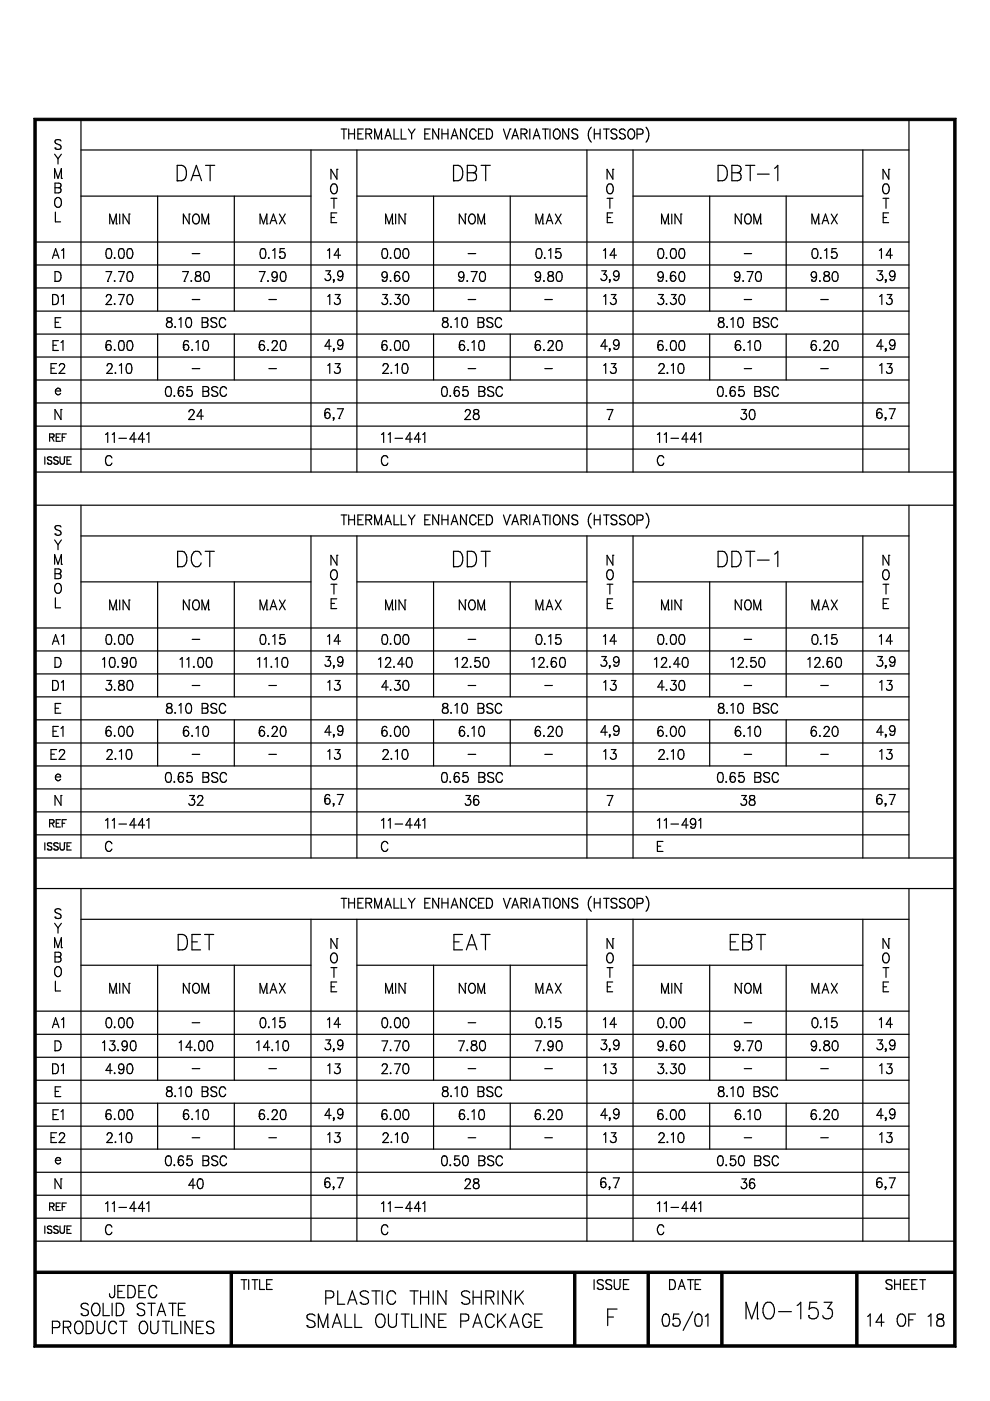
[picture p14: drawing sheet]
<svg xmlns="http://www.w3.org/2000/svg" width="210mm" height="297mm" viewBox="0 0 210 297" stroke-linecap="round" stroke-linejoin="round" font-family="sans-serif">
<g fill="none" stroke="#000" stroke-width=".25">
<path d="M11.6 37.8v-2.1l.7 2.1 .7-2.1v2.1M11.6 32.7l.7 1M11.7 31.4h.1M11.7 38.8h.8l.3 .2 .1 .4-.1 .3-.3 .1a.55 .55 0 0 1 .5 .6 .55 .55 0 0 1-.5 .5h-.8zM11.7 39.8h.8M12.3 33.7v1.1M12.9 29.9a.7 .7 0 0 0-.7-.3 .7 .7 0 0 0-.5 .5l.1 .3 1 .4a.54 .54 0 0 1 0 .8 .87 .87 0 0 1-1.1-.2M13 37.8h.1M13 32.7l-.7 1M17.2 31.8h175.5M17.2 25.3v74.8M37.6 38.3h.1"/>
<path d="M37.6 35.1h.9a1.84 1.84 0 0 1 .8 2.8l-.8 .4h-.9zM40.5 38.3l1.1-3.2 1.1 3.2M40.9 37.2h1.4M43.6 35.1h1.9M44.6 35.1v3.2M65.9 31.8v68.3M70.5 39.1a.71 .71 0 0 1 .7 0 .71 .71 0 0 1 .3 .7v.5a.73 .73 0 0 1-.7 .8 .73 .73 0 0 1-.7-.8l.1-.8zM71.4 35.9h.1M71.4 35.9v2.1l-1.2-2.1v2.1M72.3 27.4h1.3M72.9 27.4v2.1M73.9 27.4v2.1"/>
<path d="M73.9 28.4h1.3M75.2 27.4v2.1M75.7 31.8v68.3M75.9 28.4h.7M77 27.4h-1.1v2.1h1.1M77.6 28.4h.8l.2-.1 .2-.3a.52 .52 0 0 0-.4-.6h-.8v2.1M78.2 28.4l.6 1.1M79.4 29.5v-2.1l.8 2.1 .7-2.1v2.1M80.9 29.5h.1M81.6 29.5l.7-2.1 .7 2.1M81.9 28.8h.8M83.5 27.4v2.1h1.1"/>
<path d="M85.1 27.4v2.1h1M86.6 27.4l.7 1M87.3 28.4v1.1M88 27.4l-.7 1M90.1 28.4h.7M91.2 27.4h-1.1v2.1h1.1M93 27.4h.1M93 27.4v2.1l-1.2-2.1v2.1M93.7 28.4h1.3M93.7 27.4v2.1M95 27.4v2.1M95.7 29.5l.7-2.1 .7 2.1"/>
<path d="M95.9 28.8h.9M96.2 38.3h.1M96.2 35.1h.9a1.84 1.84 0 0 1 .8 2.8l-.8 .4h-.9zM98.9 27.4h.1M98.9 27.4v2.1l-1.3-2.1v2.1M99.1 35.1h1.3l.4 .1a.8 .8 0 0 1 .2 .9 .8 .8 0 0 1-.6 .5l.4 .2a.92 .92 0 0 1-.4 1.5h-1.3zM99.1 36.6h1.3M100.9 27.9a.69 .69 0 0 0-.8-.5 .69 .69 0 0 0-.5 .8 .93 .93 0 0 0 .9 1.3l.4-.5M101.5 28.4h.7M102 35.1h1.9M102.6 27.4h-1.1v2.1h1.1M103 35.1v3.2"/>
<path d="M103.1 29.5h.1M103.1 27.4a1.08 1.08 0 0 1 1.3 1 1.08 1.08 0 0 1-1.3 1.1zM106.7 27.4l.7 2.1 .7-2.1M108.1 27.4h.1M108.5 29.5l.7-2.1 .7 2.1M108.8 28.8h.9M110.5 28.4l1-.1a.51 .51 0 0 0 .2-.6 .51 .51 0 0 0-.4-.3h-.8v2.1M111.1 28.4l.6 1.1M112.3 27.4v2.1M113.1 29.5l.7-2.1 .7 2.1M113.3 28.8h.9M115 27.4h1.3"/>
<path d="M115.6 27.4v2.1M116.6 27.4v2.1M117.5 27.7l.4-.3a1.1 1.1 0 0 1 .9 .8 1.1 1.1 0 0 1-.4 1.1 .72 .72 0 0 1-1.1-.6zM120.5 27.4h.1M120.5 27.4v2.1l-1.2-2.1v2.1M121.3 29.2h.1M122.5 27.7a.7 .7 0 0 0-1.2 0l.1 .5 .9 .4a.51 .51 0 0 1 .2 .5 .51 .51 0 0 1-.4 .4h-.4l-.4-.3M124.4 31.8v68.3M125.4 27a2.28 2.28 0 0 0 0 3.1M126 28.4h1.2M126 27.4v2.1M127.2 27.4v2.1"/>
<path d="M128 27.4h1.2M128.6 27.4v2.1M129 39.1l.5-.1a1.28 1.28 0 0 1 0 2.1h-.4a1.34 1.34 0 0 1-.1-2zM129.6 29.2h.1M129.9 35.9h.1M129.9 35.9v2.1l-1.2-2.1v2.1M130.8 27.7a.7 .7 0 0 0-1.2 0l.1 .5 .9 .4a.51 .51 0 0 1 .2 .5 .51 .51 0 0 1-.4 .4h-.4l-.4-.3M131.3 29.2h.1M132.6 27.7a.7 .7 0 0 0-1.3 0l.2 .5 .9 .4a.51 .51 0 0 1 .2 .5 .51 .51 0 0 1-.5 .4h-.3l-.5-.3M133.5 27.5a.74 .74 0 0 1 1.1 .7 .93 .93 0 0 1-.9 1.3 1.3 1.3 0 0 1-.2-2zM134.2 31.8v68.3M135.1 28.5l1.1-.1 .1-.3a.55 .55 0 0 0-.4-.7h-.8v2.1"/>
<path d="M137 27a2.4 2.4 0 0 1 0 3.1M152.3 38.3h.1M152.3 35.1h.9a1.81 1.81 0 0 1 1 1.6 1.81 1.81 0 0 1-1 1.6h-.9zM155.2 35.1h1.2l.4 .1a.78 .78 0 0 1 .3 .9 .78 .78 0 0 1-.7 .5l.4 .2a.89 .89 0 0 1 .3 .9 .89 .89 0 0 1-.7 .6h-1.2zM155.2 36.6h1.2M158.1 35.1h1.9M159.1 35.1v3.2M160.6 36.9h2.5M164.2 35.7l.7-.6v3.2M182.9 31.8v68.3M187.5 39.1l.5-.1a1.28 1.28 0 0 1 0 2.1h-.4a1.34 1.34 0 0 1-.1-2zM188.4 35.9h.1"/>
<path d="M188.4 35.9v2.1l-1.2-2.1v2.1M192.7 25.3v74.8M7.4 51.3h185.3M7.4 56.2h185.3M11.1 54.8l.7-2.1 .7 2.1M11.4 54.1h.9M11.7 59.7h.1M11.7 57.6a1.06 1.06 0 0 1 1.3 1 1.06 1.06 0 0 1-1.3 1.1zM11.7 45v2h1.1M11.7 42.2a.7 .7 0 0 1 .9-.3 .7 .7 0 0 1 .4 .8 .92 .92 0 0 1-.9 1.2h-.1a1.36 1.36 0 0 1-.3-1.7zM13.1 53.1l.4-.4v2.1M17.2 41.6h48.7"/>
<path d="M22.5 57.6h1.2l-.9 2.1M22.7 52.8a.59 .59 0 0 1 .9 .3 2.03 2.03 0 0 1-.2 1.6 .59 .59 0 0 1-.9-.3 2.03 2.03 0 0 1 .2-1.6zM22.8 59.7h.1M23 52.7h.1M23.3 47.5v-2.1l.7 2.1 .7-2.1v2.1M24.3 54.6l-.1 .1h.2M24.3 59.5v.2l.1-.1M24.7 47.5h.1M25.1 57.6h1.3l-.9 2.1M25.4 52.8a.59 .59 0 0 1 .9 .3 2.03 2.03 0 0 1-.2 1.6 .61 .61 0 0 1-.9-.3 2.03 2.03 0 0 1 .2-1.6zM25.4 45.4v2.1M25.5 59.7h.1"/>
<path d="M25.7 52.7h.1M27.2 57.7l.4-.1a1.24 1.24 0 0 1 0 2.1h-.1a.93 .93 0 0 1-.6-1.2zM27.2 52.8a.59 .59 0 0 1 .8 .3 1.07 1.07 0 0 1-.5 1.7 .93 .93 0 0 1-.6-1.2zM27.4 45.4h.1M27.4 45.4v2.1l-1.3-2.1v2.1M27.5 52.7h.1M27.5 57.6h.1M33.4 41.6v24.4M38.7 57.6h1.2l-.8 2.1M39.1 59.7h.1M40.1 45.4h.1M40.1 45.4v2.1l-1.2-2.1v2.1"/>
<path d="M40.6 59.5v.2l.1-.1M40.7 53.8h1.7M41 45.7a.7 .7 0 0 1 .8-.3 .7 .7 0 0 1 .5 .8v.5a.72 .72 0 0 1-.7 .8 .72 .72 0 0 1-.8-.8zM41.6 57.7a.44 .44 0 0 0 .1 .7 .73 .73 0 0 1 .8 .3 .73 .73 0 0 1-.1 .9l-.6 .1a.68 .68 0 0 1-.4-.9 .68 .68 0 0 1 .9-.4 .44 .44 0 0 0 .1-.7l-.2-.1zM42.8 47.5v-2.1l.7 2.1 .7-2.1v2.1M43.4 57.7l.5-.1a1.48 1.48 0 0 1 .2 2 .61 .61 0 0 1-.9-.3 1.9 1.9 0 0 1 .2-1.6zM43.7 57.6h.1M44.2 47.5h.1M49.7 41.6v24.4M55 57.6h1.2l-.9 2.1M55.1 47.5v-2.1l.8 2.1 .7-2.1v2.1M55.3 59.7h.1"/>
<path d="M55.4 52.8a.59 .59 0 0 1 .9 .3 2.03 2.03 0 0 1-.2 1.6 .59 .59 0 0 1-.9-.3 2.03 2.03 0 0 1 .2-1.6zM55.6 52.7h.1M56.6 47.5h.1M56.8 59.5v.2l.1-.1M57 54.6v.2l.1-.1M57.3 47.5l.7-2.1 .7 2.1M57.6 46.8h.8M57.7 59.4h.1M57.8 53.1l.5-.4v2.1M58.8 58.3a.95 .95 0 0 1-.7 1.4l-.4-.3M59.2 54.4h.1M59.2 45.4l1.3 2.1"/>
<path d="M59.7 57.7l.4-.1a1.48 1.48 0 0 1 .3 2 .61 .61 0 0 1-.9-.3 1.9 1.9 0 0 1 .2-1.6zM60 57.6h.1M60.3 52.7h-.9l-.1 .9a.67 .67 0 0 1 1 0 .67 .67 0 0 1-.1 1 .67 .67 0 0 1-1-.2M60.5 45.4l-1.3 2.1M69.1 57.4h.9l-.5 .8a.65 .65 0 0 1 .5 1 .65 .65 0 0 1-1.1-.1M69.4 53.1l.5-.4v2.1M70.2 42h1.2M70.2 46.1h.7M70.7 59.4h.1v.1zM70.8 42v2.2M70.8 59.4l-.1 .5M71.4 45.1h-1.2v2.1h1.2"/>
<path d="M71.6 59.2h.1M72.2 54.1h-1.4l.9-1.4v2.1M72.7 58.1a1.02 1.02 0 0 1-.7 1.4l-.4-.3M75.7 41.6h48.7M81 59.4h.1M81.2 52.8a.59 .59 0 0 1 .9 .3 2.03 2.03 0 0 1-.2 1.6 .61 .61 0 0 1-.9-.3 2.03 2.03 0 0 1 .2-1.6zM81.5 52.7h.1M81.8 47.5v-2.1l.7 2.1 .7-2.1v2.1M82.1 58.3a.95 .95 0 0 1-.7 1.4l-.4-.3M82.8 54.6l-.1 .1h.2M82.8 59.5v.2l.1-.1M83.2 47.5h.1"/>
<path d="M83.6 59h.1M83.9 52.8a.64 .64 0 0 1 .9 .3 1.43 1.43 0 0 1-.5 1.7h-.1a.93 .93 0 0 1-.6-1.2zM83.9 45.4v2.1M84.2 52.7h.1M84.7 57.9l-.5-.3a1.11 1.11 0 0 0-.6 1.4M85.7 57.7l.4-.1a1.24 1.24 0 0 1 0 2.1h-.1a1.33 1.33 0 0 1-.3-2zM85.7 52.8l.4-.1a1.24 1.24 0 0 1 0 2.1h-.1a1.38 1.38 0 0 1-.3-2zM85.9 45.4h.1M85.9 45.4v2.1l-1.3-2.1v2.1M86 52.7h.1M86 57.6h.1M91.9 41.6v24.4"/>
<path d="M97.3 59.4h.1M98.4 58.3a.95 .95 0 0 1-.8 1.4l-.3-.3M98.7 45.4h.1M98.7 45.4v2.1l-1.3-2.1v2.1M99.1 59.5v.2l.1-.1M99.3 53.8h1.6M99.5 45.7l.2-.2a.7 .7 0 0 1 .8 0 .7 .7 0 0 1 .3 .7v.5a.72 .72 0 0 1-.7 .8 .72 .72 0 0 1-.8-.8zM99.9 57.6h1.3l-1 2.1M100.2 59.7h.1M101.3 47.5v-2.1l.7 2.1 .7-2.1v2.1M102 57.7l.4-.1a1.24 1.24 0 0 1 0 2.1h-.2a1.33 1.33 0 0 1-.2-2zM102.2 57.6h.1"/>
<path d="M102.7 47.5h.1M108.2 41.6v24.4M113.6 59.4h.1M113.6 47.5v-2.1l.8 2.1 .7-2.1v2.1M113.9 52.8a.59 .59 0 0 1 .9 .3 1.07 1.07 0 0 1-.6 1.7 .93 .93 0 0 1-.6-1.2zM114.2 52.7h.1M114.6 58.3a.95 .95 0 0 1-.7 1.4l-.3-.3M115.1 47.5h.1M115.3 59.5v.2l.1-.1M115.5 54.6v.2l.1-.1M115.8 47.5l.7-2.1 .7 2.1M116.1 46.8h.8"/>
<path d="M116.3 57.7a.44 .44 0 0 0 .2 .7 .73 .73 0 0 1 .8 .3 .73 .73 0 0 1-.1 .9l-.3 .1a.61 .61 0 0 1-.8-.5 .61 .61 0 0 1 .6-.7l.3-.1a.44 .44 0 0 0 .2-.7l-.3-.1zM116.3 53.1l.5-.4v2.1M117.8 54.4h.1M117.8 45.4l1.2 2.1M118.2 57.7l.4-.1a1.24 1.24 0 0 1 0 2.1h-.1a.93 .93 0 0 1-.6-1.2zM118.5 57.6h.1M118.8 52.7h-.9l-.1 .9a.67 .67 0 0 1 1 0 .67 .67 0 0 1-.1 1 .67 .67 0 0 1-.9-.2M119 45.4l-1.2 2.1M127.6 57.4h.9l-.5 .8a.65 .65 0 0 1 .5 1 .65 .65 0 0 1-1.1-.1M128 53.1l.4-.4v2.1M128.7 42h1.2M128.8 46.1h.7"/>
<path d="M129.2 59.4h.1v.1zM129.3 42v2.2M129.3 59.4l-.1 .5M129.9 45.1h-1.1v2.1h1.1M130.2 59.2h.1M130.7 54.1h-1.4l.9-1.4v2.1M131.3 58.1a1.01 1.01 0 0 1-.8 1.4l-.3-.3M134.2 41.6h48.7M139.6 59.4h.1M139.7 52.8a.64 .64 0 0 1 1 .3 1.43 1.43 0 0 1-.5 1.7h-.2a.93 .93 0 0 1-.5-1.2zM140 52.7h.1M140.3 47.5v-2.1l.7 2.1 .7-2.1v2.1"/>
<path d="M140.7 58.3a1 1 0 0 1-.8 1.4l-.3-.1v-.2M141.3 54.6l-.1 .1h.2M141.3 59.5v.2l.1-.1M141.7 47.5h.1M142.1 59h.1M142.4 52.8l.5-.1a1.24 1.24 0 0 1 0 2.1h-.2a1.38 1.38 0 0 1-.3-2zM142.4 45.4v2.1M142.7 52.7h.1M143.2 57.9a.5 .5 0 0 0-.8-.2l-.2 .3-.1 1M144.2 57.7l.4-.1a1.19 1.19 0 0 1 .5 1.7 .61 .61 0 0 1-.9 .3 1.59 1.59 0 0 1 0-1.9zM144.2 52.8a.61 .61 0 0 1 .9 .3 2.03 2.03 0 0 1-.2 1.6 .59 .59 0 0 1-.9-.3 1.66 1.66 0 0 1 .2-1.6zM144.4 45.4h.1"/>
<path d="M144.4 45.4v2.1l-1.3-2.1v2.1M144.5 52.7h.1M144.5 57.6h.1M150.5 41.6v24.4M155.8 59.4h.1M156.9 58.3a.96 .96 0 0 1-.7 1.4l-.3-.1-.1-.2M157.2 45.4h.1M157.2 45.4v2.1l-1.3-2.1v2.1M157.6 59.5v.2l.1-.1M157.8 53.8h1.6M158.1 45.7l.3-.3a1.09 1.09 0 0 1 .7 1.8l-.3 .3a1.07 1.07 0 0 1-.9-.7 1.07 1.07 0 0 1 .2-1.1zM158.4 57.6h1.3l-.9 2.1"/>
<path d="M158.8 59.7h.1M159.8 47.5v-2.1l.7 2.1 .8-2.1v2.1M160.5 57.7l.4-.1a1.19 1.19 0 0 1 .5 1.7 .61 .61 0 0 1-.9 .3 1.59 1.59 0 0 1 0-1.9zM160.7 57.6h.1M161.3 47.5h.1M166.7 41.6v24.4M172.1 59.4h.1M172.1 47.5v-2.1l.8 2.1 .7-2.1v2.1M172.4 52.8l.5-.1a1.24 1.24 0 0 1 0 2.1h-.2a1.38 1.38 0 0 1-.3-2zM172.7 52.7h.1M173.1 58.3a.96 .96 0 0 1-.7 1.4l-.3-.1v-.2M173.6 47.5h.1"/>
<path d="M173.8 59.5v.2l.1-.1M174 54.6v.2l.1-.1M174.3 47.5l.7-2.1 .7 2.1M174.6 46.8h.9M174.8 57.7a.42 .42 0 0 0 .2 .7l.4 .1a.61 .61 0 0 1 .5 .7 .61 .61 0 0 1-.8 .5l-.4-.2a.75 .75 0 0 1 .1-.8 .75 .75 0 0 1 .7-.3l.3-.3v-.2a.68 .68 0 0 0-1-.2zM174.8 53.1l.5-.4v2.1M176.3 54.4h.1M176.3 45.4l1.2 2.1M176.7 57.7l.4-.1a1.24 1.24 0 0 1 0 2.1h-.1a1.33 1.33 0 0 1-.3-2zM177 57.6h.1M177.3 52.7h-.9l-.1 .9a.69 .69 0 0 1 1.1 0 .69 .69 0 0 1-.1 1 .69 .69 0 0 1-1-.2M177.5 45.4l-1.2 2.1"/>
<path d="M186.1 57.4h1l-.6 .8a.66 .66 0 0 1 .6 1 .66 .66 0 0 1-1.2-.1M186.5 53.1l.4-.4v2.1M187.2 42h1.2M187.3 46.1h.7M187.7 59.4h.2l-.1 .1zM187.9 42v2.2M187.9 59.4l-.2 .5M188.4 45.1h-1.1v2.1h1.1M188.7 59.2h.1M189.2 54.1h-1.3l.9-1.4v2.1M189.8 58.1a1.01 1.01 0 0 1-.8 1.4l-.3-.3M7.4 61.1h185.3"/>
<path d="M7.4 70.8h185.3M7.4 75.7h185.3M7.4 66h185.3M10.8 78.1h.7M11.2 64.6h.1M11.2 62.4a1.07 1.07 0 0 1 1.2 1.1 1.07 1.07 0 0 1-1.2 1.1zM11.2 73.2h.8M11.7 68.3h.7M12 77.1h-1.2v2.1h1.2M12.4 72.2h-1.2v2.1h1.2M12.6 77.6v-.1a.58 .58 0 0 1 .5-.4 .58 .58 0 0 1 .6 .4l-.1 .4-1.1 1.3h1.3M12.9 67.4h-1.2v2h1.2"/>
<path d="M12.9 72.6l.5-.4v2.1M13 62.9l.4-.5v2.2M22.5 73.6h.1M22.5 63l.4-.6h.4l.2 .3a.72 .72 0 0 1-.2 .8l-.8 1.1h1.2M22.7 77.6l.4-.5h.3l.3 .2a.72 .72 0 0 1-.2 .9l-.9 1h1.3M23.5 72.5a.53 .53 0 0 0-.8-.2l-.2 .3v1M24.3 74.1l-.1 .1h.2M24.3 64.4v.2l.1-.2M24.5 79l-.1 .1h.2M25.1 62.4h1.3l-.9 2.2M25.3 77.5l.5-.4v2.1M25.4 72.3a.59 .59 0 0 1 .9 .3 2.03 2.03 0 0 1-.2 1.6 .61 .61 0 0 1-.9-.3 2.03 2.03 0 0 1 .2-1.6z"/>
<path d="M25.5 64.6h.1M25.7 72.2h.1M27 77.2a.59 .59 0 0 1 .9 .3 2.03 2.03 0 0 1-.2 1.6 .59 .59 0 0 1-.9-.3 2.03 2.03 0 0 1 .2-1.6zM27.2 72.3a.59 .59 0 0 1 .8 .3 1.07 1.07 0 0 1-.5 1.7 .93 .93 0 0 1-.6-1.2zM27.2 62.6l.4-.2a1.28 1.28 0 0 1 0 2.2h-.1a1.19 1.19 0 0 1-.5-1.7zM27.2 77.1h.1M27.5 72.2h.1M27.5 62.4h.1M33.4 70.8v9.8M35.5 67.4a.44 .44 0 0 0 .1 .7 .74 .74 0 0 1 .8 .4 .74 .74 0 0 1-.1 .8 .66 .66 0 0 1-1-.3l.2-.7 .7-.2a.44 .44 0 0 0 .1-.7zM37.1 69.2v.2l.1-.1M38 67.7l.4-.3v2"/>
<path d="M38.9 73.6h.1M39.6 67.4a.61 .61 0 0 1 .9 .3 1.9 1.9 0 0 1-.1 1.6l-.5 .1a1.38 1.38 0 0 1-.3-2zM39.9 67.4h.1M39.9 72.5a.53 .53 0 0 0-.8-.2l-.1 .3-.1 1M40.7 63.5h1.7M40.7 78.2h1.7M40.7 74.1v.1h.1M41.6 72.6l.4-.4v2.1M42.9 67.4h.8a.49 .49 0 0 1 .4 .4 .49 .49 0 0 1-.4 .5 .56 .56 0 0 1 .4 .6 .56 .56 0 0 1-.4 .5h-.8zM42.9 68.3h.8M43.2 72.3a.59 .59 0 0 1 .9 .3 2.03 2.03 0 0 1-.1 1.6 .59 .59 0 0 1-.9-.3 2.03 2.03 0 0 1 .1-1.6zM43.5 72.2h.1"/>
<path d="M44.7 69.1h.1M46 67.7a.67 .67 0 0 0-.7-.4 .67 .67 0 0 0-.6 .5l.4 .4 .7 .3a.51 .51 0 0 1 .1 .6 .51 .51 0 0 1-.4 .3h-.4l-.4-.3M47.9 67.8a.7 .7 0 0 0-.9-.4 .7 .7 0 0 0-.5 .7v.5a.69 .69 0 0 0 .5 .8 .69 .69 0 0 0 .9-.5M49.7 70.8v9.8M55 73.6h.1M56 72.5a.55 .55 0 0 0-.8-.2l-.1 .3-.1 1M56.8 74.1l-.1 .1h.2M57 63.5h1.6M57 78.2h1.6M57.7 72.7l.1-.3 .3-.2 .6 .2a.77 .77 0 0 1-.2 .9l-.9 1h1.3M59.7 72.3a.59 .59 0 0 1 .9 .3 2.03 2.03 0 0 1-.2 1.6 .61 .61 0 0 1-.9-.3 2.03 2.03 0 0 1 .2-1.6zM60 72.2h.1"/>
<path d="M69.5 62.9l.4-.5v2.2M69.5 77.5l.4-.4v2.1M70.2 73.4h-1.3l.9-1.4v2.1M70.8 73.9v.2zM70.8 74l-.1 .5M71.1 62.4h1l-.6 .9a.66 .66 0 0 1 .6 1 .66 .66 0 0 1-1.2-.2M71.1 77.1h1l-.6 .8a.66 .66 0 0 1 .5 1 .66 .66 0 0 1-1.1-.1M71.6 73.8h.1M72.7 72.7a.96 .96 0 0 1-.7 1.4l-.3-.1-.1-.2M81 73.6h.1M81.1 62.4h1l-.5 .9a.65 .65 0 0 1 .5 1 .65 .65 0 0 1-1.1-.2M81.2 77.6l.1-.3a.58 .58 0 0 1 .6-.2 .58 .58 0 0 1 .4 .4l-.3 .7-.9 1h1.3"/>
<path d="M82 72.5a.53 .53 0 0 0-.8-.2l-.2 .3v1M82.8 74.1l-.1 .1h.2M82.8 64.4v.2l.1-.2M83 79l-.1 .1h.2M83.8 62.4h1l-.5 .9a.66 .66 0 0 1 .5 1 .66 .66 0 0 1-1.2-.2M83.8 77.5l.5-.4v2.1M83.9 72.3a.64 .64 0 0 1 .9 .3 1.43 1.43 0 0 1-.5 1.7h-.1a.93 .93 0 0 1-.6-1.2zM84.2 72.2h.1M85.5 77.2a.59 .59 0 0 1 .9 .3 1.07 1.07 0 0 1-.6 1.7 .93 .93 0 0 1-.6-1.2zM85.7 72.3l.4-.1a1.24 1.24 0 0 1 0 2.1h-.1a1.38 1.38 0 0 1-.3-2zM85.7 62.6l.4-.2a1.28 1.28 0 0 1 0 2.2h-.1a1.38 1.38 0 0 1-.3-2zM85.8 77.1h.1"/>
<path d="M86 72.2h.1M86 62.4h.1M91.9 70.8v9.8M94 67.4a.44 .44 0 0 0 .1 .7l.7 .2a.61 .61 0 0 1 .2 .6 .61 .61 0 0 1-.4 .5h-.4a.61 .61 0 0 1-.4-.5 .61 .61 0 0 1 .2-.6l.7-.2a.44 .44 0 0 0 .1-.7zM95.7 69.2v.2v-.1M96.5 67.7l.4-.3v2M97.4 73.6h.1M98.1 67.4a.59 .59 0 0 1 .9 .3 1.49 1.49 0 0 1-.4 1.7h-.2a1.48 1.48 0 0 1-.3-2zM98.4 67.4h.1M98.4 72.5a.53 .53 0 0 0-.8-.2l-.1 .3-.1 1M99.3 63.5h1.6M99.3 78.2h1.6"/>
<path d="M99.3 74.1l-.1 .1h.1M100.1 72.6l.4-.4v2.1M101.4 67.4h.8a.49 .49 0 0 1 .4 .4 .49 .49 0 0 1-.4 .5 .56 .56 0 0 1 .4 .6 .56 .56 0 0 1-.4 .5h-.8zM101.4 68.3h.8M101.7 72.3a.59 .59 0 0 1 .9 .3 2.03 2.03 0 0 1-.1 1.6 .61 .61 0 0 1-.9-.3 2.03 2.03 0 0 1 .1-1.6zM102 72.2h.1M103.2 69.1h.1M104.5 67.7a.71 .71 0 0 0-.7-.4 .71 .71 0 0 0-.6 .5l.2 .3 .7 .3 .4 .4a.69 .69 0 0 1-.5 .7 .69 .69 0 0 1-.8-.4M106.4 67.8a.7 .7 0 0 0-.8-.4 .7 .7 0 0 0-.6 .7 .93 .93 0 0 0 .9 1.3l.5-.5M108.2 70.8v9.8M113.5 73.6h.1M114.5 72.5a.53 .53 0 0 0-.8-.2l-.1 .3-.1 1"/>
<path d="M115.3 74.1v.1h.1M115.5 63.5h1.6M115.5 78.2h1.6M116.2 72.7l.1-.3 .3-.2 .6 .2a.77 .77 0 0 1-.2 .9l-.9 1h1.3M118.2 72.3a.64 .64 0 0 1 .9 .3 1.43 1.43 0 0 1-.5 1.7h-.1a.93 .93 0 0 1-.6-1.2zM118.5 72.2h.1M128 62.9l.4-.5v2.2M128 77.5l.4-.4v2.1M128.8 73.4h-1.4l.9-1.4v2.1M129.3 73.9v.2zM129.3 74l-.1 .5M129.6 77.1h1l-.6 .8a.66 .66 0 0 1 .5 1 .66 .66 0 0 1-1.1-.1"/>
<path d="M129.6 62.4h1l-.6 .9a.66 .66 0 0 1 .6 1 .66 .66 0 0 1-1.2-.2M130.2 73.8h.1M131.3 72.7a.95 .95 0 0 1-.8 1.4l-.3-.1v-.2M139.5 73.6h.1M139.6 62.4h1.1l-.6 .9a.66 .66 0 0 1 .5 1 .66 .66 0 0 1-1.1-.2M139.7 77.6v-.1a.58 .58 0 0 1 .6-.4 .58 .58 0 0 1 .5 .4l-.1 .4-1.1 1.3h1.3M140.5 72.5a.53 .53 0 0 0-.8-.2l-.1 .3-.1 1M141.3 74.1l-.1 .1h.2M141.3 64.4v.2l.1-.2M141.5 79l-.1 .1h.2M142.3 62.4h1l-.5 .9a.66 .66 0 0 1 .5 1 .66 .66 0 0 1-1.2-.2M142.3 77.5l.5-.4v2.1"/>
<path d="M142.4 72.3l.5-.1a1.24 1.24 0 0 1 0 2.1h-.2a1.38 1.38 0 0 1-.3-2zM142.7 72.2h.1M144 77.2l.5-.1a1.24 1.24 0 0 1 0 2.1h-.2a1.38 1.38 0 0 1-.3-2zM144.2 72.3a.61 .61 0 0 1 .9 .3 2.03 2.03 0 0 1-.2 1.6 .59 .59 0 0 1-.9-.3 1.66 1.66 0 0 1 .2-1.6zM144.2 62.6l.4-.2a1.19 1.19 0 0 1 .5 1.7l-.2 .3-.4 .2a1.38 1.38 0 0 1-.3-2zM144.3 77.1h.1M144.5 72.2h.1M144.5 62.4h.1M150.5 70.8v9.8M152.5 67.4a.44 .44 0 0 0 .1 .7l.7 .2a.61 .61 0 0 1 .1 1 .61 .61 0 0 1-1-.2 .61 .61 0 0 1 .4-.9l.4-.1a.44 .44 0 0 0 .2-.7zM154.2 69.2v.2v-.1M155 67.7l.4-.3v2"/>
<path d="M155.9 73.6h.1M156.7 67.4a.59 .59 0 0 1 .8 .3 1.49 1.49 0 0 1-.4 1.7h-.1a1.19 1.19 0 0 1-.5-1.7zM157 67.4h.1M157 72.5a.55 .55 0 0 0-.8-.2l-.2 .3-.1 1M157.8 63.5h1.6M157.8 78.2h1.6M157.8 74.1l-.1 .1h.2M158.6 72.6l.4-.4v2.1M159.9 67.4h.8a.49 .49 0 0 1 .5 .4 .49 .49 0 0 1-.5 .5 .55 .55 0 0 1 .5 .6 .55 .55 0 0 1-.5 .5h-.8zM159.9 68.3h.8M160.3 72.3a.64 .64 0 0 1 .9 .3 1.43 1.43 0 0 1-.5 1.7h-.2a.93 .93 0 0 1-.5-1.2zM160.5 72.2h.1"/>
<path d="M161.7 69.1h.1M163 67.7a.71 .71 0 0 0-.7-.4 .71 .71 0 0 0-.6 .5l.2 .3 .7 .3a.52 .52 0 0 1 .2 .9 .8 .8 0 0 1-1.1-.2M164.9 67.8a.7 .7 0 0 0-.8-.4 .7 .7 0 0 0-.6 .7 .97 .97 0 0 0 .9 1.3l.5-.5M166.7 70.8v9.8M172 73.6h.1M173 72.5a.53 .53 0 0 0-.8-.2l-.1 .3-.1 1M173.8 74.1v.1h.1M174 63.5h1.6M174 78.2h1.6M174.7 72.7v-.1a.58 .58 0 0 1 .9-.3 .46 .46 0 0 1 .1 .7l-1.1 1.3h1.3M176.7 72.3l.4-.1a1.24 1.24 0 0 1 0 2.1h-.1a1.38 1.38 0 0 1-.3-2zM177 72.2h.1"/>
<path d="M186.5 62.9l.5-.5v2.2M186.5 77.5l.5-.4v2.1M187.3 73.4h-1.4l.9-1.4v2.1M187.7 74h.2zM187.9 74l-.2 .5M188.1 77.1h1l-.6 .8a.64 .64 0 0 1 .6 1 .64 .64 0 0 1-1.2-.1M188.1 62.4h1l-.6 .9a.65 .65 0 0 1 .6 1 .65 .65 0 0 1-1.2-.2M188.7 73.8h.1M189.8 72.7a.95 .95 0 0 1-.8 1.4l-.3-.3M7.4 95.2h185.3M7.4 90.3h185.3M7.4 85.4h185.3"/>
<path d="M7.4 80.6h185.3M9.5 96.9v1.5M10.1 98.2h.1M10.5 92.7l.9-.1v-.5l-.9-.1v1.6M11 97.1l-.4-.2-.5 .2 .1 .4 .7 .3 .1 .4a.54 .54 0 0 1-.9 0M11 92.7l.5 .9M11.4 98.2h.1M11.7 82.9a.61 .61 0 0 0 .4 .7 .61 .61 0 0 0 .7-.2M11.8 82.6a.53 .53 0 0 1 .7-.3 .53 .53 0 0 1 .3 .6h-1.1zM11.9 92.7h.6M12.3 97.1l-.3-.2-.6 .2 .1 .4 .7 .3 .1 .4a.54 .54 0 0 1-.9 0M12.7 96.9l.1 1.3a.44 .44 0 0 0 .5 .2 .44 .44 0 0 0 .4-.4v-1.1"/>
<path d="M12.8 92h-.9v1.6h.9M12.9 86.8h.1M12.9 86.8v2.1l-1.2-2.1v2.1M13.2 92.7h.5M13.7 96.9h.1M14.1 92h-.9v1.6M14.2 97.6h.6M15.1 96.9h-.9v1.5h.9M22.4 92.1l.4-.4v2.1M23.7 97.1a.7 .7 0 0 0-.8-.5 .7 .7 0 0 0-.5 .8v.5a.69 .69 0 0 0 .5 .8 .69 .69 0 0 0 .8-.5M23.8 92.1l.4-.4v2.1M25.2 92.9h1.6"/>
<path d="M28.9 93.1h-1.4l.9-1.4v2.1M30.7 93.1h-1.4l.9-1.4v2.1M31.1 92.1l.5-.4v2.1M35.4 82.1l.4-.1a1.19 1.19 0 0 1 .5 1.7 .61 .61 0 0 1-.9 .3 1.59 1.59 0 0 1 0-1.9zM35.6 82h.1M37 83.9v.1h.1M37.8 83.4h.1M38.8 82.3v-.2l-.5-.1a1.16 1.16 0 0 0-.5 1.4M39.6 83.7h.1M40.1 87.3l.1-.3 .2-.2h.4l.4 .5-.3 .6-.9 1h1.3M40.6 82h-.9l-.1 .9a.67 .67 0 0 1 1 0 .67 .67 0 0 1-.1 .9 .67 .67 0 0 1-.9-.1M43 82h.8l.4 .2v.6l-.4 .2 .3 .1 .2 .3-.2 .6h-1.1z"/>
<path d="M43 83h.8M43.1 88.2h-1.3l.9-1.4v2.1M44.9 83.7h.1M46.2 82.3a.7 .7 0 0 0-.7-.4 .7 .7 0 0 0-.6 .6l.2 .3 .9 .3 .2 .6a.8 .8 0 0 1-1.3 0M48 82.5a.69 .69 0 0 0-.8-.5 .69 .69 0 0 0-.5 .8 .92 .92 0 0 0 .9 1.2l.4-.4M68.9 88h.1M69.9 87a.53 .53 0 0 0-.8-.3l-.2 .3v1M70.6 88.6h.2l-.1 .1zM70.8 88.6l-.2 .5M71.5 86.7h1.3l-.9 2M71.9 88.7h.1M80.9 92.1l.4-.4v2.1"/>
<path d="M82.2 97.1a.7 .7 0 0 0-.8-.5 .7 .7 0 0 0-.5 .8 .89 .89 0 0 0 .1 1 .89 .89 0 0 0 1 .2l.2-.4M82.3 92.1l.4-.4v2.1M83.8 92.9h1.6M87.4 93.1h-1.4l.9-1.4v2.1M89.2 93.1h-1.3l.9-1.4v2.1M89.6 92.1l.5-.4v2.1M93.9 82.1l.4-.1a1.19 1.19 0 0 1 .5 1.7 .61 .61 0 0 1-.9 .3 1.81 1.81 0 0 1 0-1.9zM94.1 82h.1M95.5 83.9v.1h.1M96.3 83.4h.1M97.3 82.3a.49 .49 0 0 0-.8-.2l-.1 .3-.1 1M98.1 83.7h.1"/>
<path d="M98.7 87.3l.3-.5h.3l.3 .2a.72 .72 0 0 1-.1 .9l-1 1h1.3M99.1 82h-.9l-.1 .9a.67 .67 0 0 1 1 0 .67 .67 0 0 1-.1 .9 .67 .67 0 0 1-.9-.1M100.5 87a.44 .44 0 0 0 .2 .6 .68 .68 0 0 1 .9 .6 .68 .68 0 0 1-.8 .7 .7 .7 0 0 1-.4-.8 .7 .7 0 0 1 .8-.5 .44 .44 0 0 0 .2-.6l-.2-.2zM101.5 82h.8l.4 .2 .1 .4-.5 .4a.53 .53 0 0 1 .5 .5 .53 .53 0 0 1-.5 .5h-.8zM101.5 83h.8M103.4 83.7h.1M104.7 82.3a.7 .7 0 0 0-.7-.4 .7 .7 0 0 0-.6 .6l.2 .3 .9 .3a.54 .54 0 0 1 0 .9 .87 .87 0 0 1-1.1-.3M106.5 82.5a.69 .69 0 0 0-.8-.5 .69 .69 0 0 0-.5 .8 .9 .9 0 0 0 .2 .9 .9 .9 0 0 0 .9 .3l.2-.4M128.7 86.8h1.2l-.8 2.1M129.1 88.9h.1M139.4 92.1l.4-.4v2.1M140.7 97.1a.7 .7 0 0 0-.8-.5 .7 .7 0 0 0-.5 .8l.1 .8a.62 .62 0 0 0 .6 .5 .62 .62 0 0 0 .6-.5"/>
<path d="M140.8 92.1l.5-.4v2.1M142.3 92.9h1.6M145.9 93.1h-1.3l.9-1.4v2.1M147.7 93.1h-1.3l.9-1.4v2.1M148.1 92.1l.5-.4v2.1M152.4 82.1l.4-.1a1.48 1.48 0 0 1 .3 2 .59 .59 0 0 1-.9-.3 1.9 1.9 0 0 1 .2-1.6zM152.6 82h.1M154 83.9v.1h.1M154.8 83.4h.1M155.9 82.3l-.6-.3a1.11 1.11 0 0 0-.5 1.4M156.6 83.7h.1M157.2 86.8h1l-.5 .8a.64 .64 0 0 1 .5 1 .64 .64 0 0 1-1.1-.1"/>
<path d="M157.6 82h-.9v.9a.69 .69 0 0 1 1 0 .69 .69 0 0 1-.1 1 .69 .69 0 0 1-1-.2M159.1 87l.5-.2a1.34 1.34 0 0 1 0 2.1h-.2a1.5 1.5 0 0 1-.3-1.9zM159.4 86.8h.1M160 82h.8l.4 .2v.6l-.4 .2 .3 .1 .2 .3-.2 .6h-1.1zM160 83h.8M161.9 83.7h.1M163.2 82.3a.7 .7 0 0 0-.7-.4 .7 .7 0 0 0-.6 .6l.2 .3 .9 .3a.54 .54 0 0 1 0 .9 .87 .87 0 0 1-1.1-.3M165 82.5a.63 .63 0 0 0-.9-.4 1.28 1.28 0 0 0 .1 1.9h.6l.2-.4M185.9 88h.1M187 87a.55 .55 0 0 0-.8-.3l-.3 .3v1M187.6 88.6h.3l-.2 .1zM187.9 88.6l-.3 .5"/>
<path d="M188.5 86.7h1.3l-.9 2M188.9 88.7h.1M7.4 107.1h195.1M7.4 100.1h195.1M11.6 119.6v-2l.7 2 .7-2v2M11.6 114.5l.7 1M11.7 113.2h.1M12.3 115.5v1.1M12.9 111.7a.71 .71 0 0 0-.7-.3 .71 .71 0 0 0-.5 .5l.1 .3 .8 .3a.52 .52 0 0 1 .2 .9 .8 .8 0 0 1-1.1-.2M13 119.6h.1M13 114.5l-.7 1M17.2 113.6h175.5"/>
<path d="M17.2 107.1v74.8M37.7 116.9h.9a1.81 1.81 0 0 1 .7 2.8l-.7 .4h-.9zM42.7 117.7l-.2-.3a.98 .98 0 0 0-1-.5 .98 .98 0 0 0-.8 .8 1.95 1.95 0 0 0 .7 2.4 .99 .99 0 0 0 1.3-.8M43.5 116.9h1.9M44.5 116.9v3.2M65.9 113.6v68.3M71.4 117.7h.1M71.4 117.7v2.1l-1.2-2.1v2.1M72.3 109.2h1.3M72.9 109.2v2.1M73.9 109.2v2.1M73.9 110.2h1.3"/>
<path d="M75.2 109.2v2.1M75.7 113.6v68.3M75.9 110.2h.7M77 109.2h-1.1v2.1h1.1M77.6 110.2h.8a.52 .52 0 0 0 .4-.5 .52 .52 0 0 0-.4-.5h-.8v2.1M78.2 110.2l.6 1.1M79.4 111.3v-2.1l.8 2.1 .7-2.1v2.1M80.9 111.3h.1M81.6 111.3l.7-2.1 .7 2.1M81.9 110.6h.8M83.5 109.2v2.1h1.1M85.1 109.2v2.1h1"/>
<path d="M86.6 109.2l.7 1M87.3 110.2v1.1M88 109.2l-.7 1M90.1 110.2h.7M91.2 109.2h-1.1v2.1h1.1M93 109.2h.1M93 109.2v2.1l-1.2-2.1v2.1M93.7 109.2v2.1M93.7 110.2h1.3M95 109.2v2.1M95.7 111.3l.7-2.1 .7 2.1M95.9 110.6h.9"/>
<path d="M96.2 116.9h.9a1.84 1.84 0 0 1 .8 2.8l-.8 .4h-.9zM98.9 109.2h.1M98.9 109.2v2.1l-1.3-2.1v2.1M99.1 116.9h1a1.84 1.84 0 0 1 .7 2.8l-.7 .4h-1zM100.9 109.7a.69 .69 0 0 0-.8-.5 .69 .69 0 0 0-.5 .8 .92 .92 0 0 0 .9 1.3l.4-.5M101.5 110.2h.7M102 116.9h1.9M102.6 109.2h-1.1v2.1h1.1M103 116.9v3.2M103.1 111.3h.1M103.1 109.2a1.06 1.06 0 0 1 1.3 1 1.06 1.06 0 0 1-1.3 1.1zM106.7 109.2l.7 2.1 .7-2.1"/>
<path d="M108.1 109.2h.1M108.5 111.3l.7-2.1 .7 2.1M108.8 110.6h.9M110.5 110.2h.8l.3-.2a.47 .47 0 0 0 .1-.5 .47 .47 0 0 0-.4-.3h-.8v2.1M111.1 110.2l.6 1.1M112.3 109.2v2.1M113.1 111.3l.7-2.1 .7 2.1M113.3 110.6h.9M115 109.2h1.3M115.6 109.2v2.1M116.6 109.2v2.1M117.7 109.3a.72 .72 0 0 1 1.1 .7 .92 .92 0 0 1-.9 1.3 1.25 1.25 0 0 1-.2-2z"/>
<path d="M120.5 109.2h.1M120.5 109.2v2.1l-1.2-2.1v2.1M121.3 111h.1M122.5 109.5a.66 .66 0 0 0-.7-.3 .66 .66 0 0 0-.5 .5l.1 .3 .9 .4a.51 .51 0 0 1 .2 .5 .51 .51 0 0 1-.4 .4l-.7-.1-.1-.2M124.4 113.6v68.3M125.4 108.8a2.28 2.28 0 0 0 0 3.2M126 109.2v2.1M126 110.2h1.2M127.2 109.2v2.1M128 109.2h1.2M128.6 109.2v2.1M129.6 111h.1"/>
<path d="M129.9 117.7h.1M129.9 117.7v2.1l-1.2-2.1v2.1M130.8 109.5a.66 .66 0 0 0-.7-.3 .66 .66 0 0 0-.5 .5l.1 .3 .9 .4a.51 .51 0 0 1 .2 .5 .51 .51 0 0 1-.4 .4l-.7-.1-.1-.2M131.3 111h.1M132.6 109.5a.66 .66 0 0 0-.7-.3 .66 .66 0 0 0-.6 .5l.2 .3 .9 .4a.51 .51 0 0 1 .2 .5 .51 .51 0 0 1-.5 .4l-.6-.1-.2-.2M133.5 109.3a.74 .74 0 0 1 1.1 .7 .92 .92 0 0 1-.9 1.3 1.28 1.28 0 0 1-.2-2zM134.2 113.6v68.3M135.1 110.3l1.1-.1 .1-.3-.1-.6-1.1-.1v2.1M137 108.8a2.4 2.4 0 0 1 0 3.2M152.3 116.9h.9a1.81 1.81 0 0 1 .7 2.8l-.7 .4h-.9zM155.2 116.9h.9a1.81 1.81 0 0 1 .7 2.8l-.7 .4h-.9zM158.1 116.9h1.9"/>
<path d="M159.1 116.9v3.2M160.6 118.8h2.5M164.2 117.5l.7-.6v3.2M182.9 113.6v68.3M188.4 117.7h.1M188.4 117.7v2.1l-1.2-2.1v2.1M192.7 107.1v74.8M7.4 138h185.3M7.4 133.1h185.3M11.1 136.6l.7-2.1 .7 2.1M11.4 135.9h.9M11.7 139.4a1.06 1.06 0 0 1 1.3 1 1.06 1.06 0 0 1-1.3 1.1z"/>
<path d="M11.7 120.6h.8l.3 .2v.6l-.3 .2 .3 .1 .1 .3-.1 .6-1.1 .1zM11.7 121.6h.8M11.7 126.8v2.1h1.1M12 123.8a.72 .72 0 0 1 1 .7v.5a.73 .73 0 0 1-.7 .8 .73 .73 0 0 1-.7-.8l.1-.8zM13.1 134.9l.4-.4v2.1M17.2 123.4h48.7M21.7 139.8l.5-.4v2.1M22.7 134.6a.59 .59 0 0 1 .9 .3 2.03 2.03 0 0 1-.2 1.6 .59 .59 0 0 1-.9-.3 2.03 2.03 0 0 1 .2-1.6zM23 134.5h.1M23.3 129.3v-2.1l.7 2.1 .7-2.1v2.1M23.4 139.5a.61 .61 0 0 1 .9 .3 2.03 2.03 0 0 1-.1 1.6 .59 .59 0 0 1-.9-.3 2.03 2.03 0 0 1 .1-1.6zM23.7 139.4h.1"/>
<path d="M24.3 136.4l-.1 .1h.2M24.7 129.3h.1M25.4 134.6a.59 .59 0 0 1 .9 .3 2.03 2.03 0 0 1-.2 1.6 .61 .61 0 0 1-.9-.3 2.03 2.03 0 0 1 .2-1.6zM25.4 127.2v2.1M25.7 134.5h.1M27.2 134.6a.59 .59 0 0 1 .8 .3 1.07 1.07 0 0 1-.5 1.7 .93 .93 0 0 1-.6-1.2zM27.4 127.2h.1M27.4 127.2v2.1l-1.3-2.1v2.1M27.5 134.5h.1M27.9 139.5a.59 .59 0 0 1 .9 .3 2.03 2.03 0 0 1-.2 1.6 .61 .61 0 0 1-.9-.3 2.03 2.03 0 0 1 .2-1.6zM28.2 139.4h.1M33.4 123.4v24.4"/>
<path d="M37.7 120.1h.1M38.2 139.8l.4-.4v2.1M39.6 139.8l.4-.4v2.1M40.1 127.2h.1M40.1 127.2v2.1l-1.2-2.1v2.1M40.7 135.6h1.7M41.2 127.3a.71 .71 0 0 1 .8 0 .71 .71 0 0 1 .3 .7v.5a.73 .73 0 0 1-.7 .8 .73 .73 0 0 1-.8-.8l.1-.8zM42.2 139.5a.61 .61 0 0 1 .9 .3 2.03 2.03 0 0 1-.2 1.6 .59 .59 0 0 1-.9-.3 2.03 2.03 0 0 1 .2-1.6zM42.4 139.4h.1M42.8 129.3v-2.1l.7 2.1 .7-2.1v2.1M44 139.5a.61 .61 0 0 1 .9 .3 2.03 2.03 0 0 1-.2 1.6 .59 .59 0 0 1-.9-.3 2.03 2.03 0 0 1 .2-1.6zM44.2 139.4h.1"/>
<path d="M44.2 129.3h.1M49.7 123.4v24.4M54.6 139.8l.5-.4v2.1M55.1 129.3v-2.1l.8 2.1 .7-2.1v2.1M55.4 134.6a.59 .59 0 0 1 .9 .3 2.03 2.03 0 0 1-.2 1.6 .59 .59 0 0 1-.9-.3 2.03 2.03 0 0 1 .2-1.6zM55.6 134.5h.1M56 139.8l.5-.4v2.1M56.6 129.3h.1M57 136.4l-.1 .1h.2M57.3 129.3l.7-2.1 .7 2.1M57.6 128.6h.8M57.8 134.9l.5-.4v2.1"/>
<path d="M58.4 139.8l.4-.4v2.1M59.2 136.2h.1M59.2 127.2l1.3 2.1M60 139.5a.61 .61 0 0 1 .9 .3 2.03 2.03 0 0 1-.1 1.6 .64 .64 0 0 1-1-.3 1.84 1.84 0 0 1 .2-1.6zM60.3 139.4h.1M60.3 134.5h-.9l-.1 .9a.67 .67 0 0 1 1 0 .67 .67 0 0 1-.1 1 .67 .67 0 0 1-1-.2M60.5 127.2l-1.3 2.1M69.1 139.2h.9l-.5 .8a.64 .64 0 0 1 .5 1 .64 .64 0 0 1-1.1-.1M69.4 134.9l.5-.4v2.1M70.2 123.9h1.2M70.2 127.9h.7M70.5 120.9a.7 .7 0 0 1 .7 0 .7 .7 0 0 1 .3 .7v.5a.73 .73 0 0 1-.7 .8 .73 .73 0 0 1-.7-.8 1.18 1.18 0 0 1 .4-1.2z"/>
<path d="M70.8 123.9v2M71.4 127h-1.2v2h1.2M72.2 135.9h-1.4l.9-1.4v2.1M72.7 139.9a.96 .96 0 0 1-.7 1.4l-.3-.1-.1-.2M75.7 123.4h48.7M80.2 139.8l.5-.4v2.1M81.2 134.6a.59 .59 0 0 1 .9 .3 2.03 2.03 0 0 1-.2 1.6 .61 .61 0 0 1-.9-.3 2.03 2.03 0 0 1 .2-1.6zM81.5 134.5h.1M81.8 139.9l.3-.5h.4l.2 .2a.72 .72 0 0 1-.1 .9l-.9 1h1.2M81.8 129.3v-2.1l.7 2.1 .7-2.1v2.1M82.8 136.4l-.1 .1h.2M83.2 129.3h.1"/>
<path d="M83.9 134.6a.64 .64 0 0 1 .9 .3 1.43 1.43 0 0 1-.5 1.7h-.1a.93 .93 0 0 1-.6-1.2zM83.9 127.2v2.1M84.2 134.5h.1M85.7 134.6l.4-.1a1.24 1.24 0 0 1 0 2.1h-.1a1.38 1.38 0 0 1-.3-2zM85.9 127.2h.1M85.9 127.2v2.1l-1.3-2.1v2.1M86 134.5h.1M86.4 139.5a.59 .59 0 0 1 .9 .3 1.07 1.07 0 0 1-.6 1.7 .93 .93 0 0 1-.6-1.2zM86.7 139.4h.1M91.9 123.4v24.4M96.2 120.1h.1M96.5 139.8l.5-.4v2.1"/>
<path d="M98 139.9l.4-.5h.3l.3 .2a.72 .72 0 0 1-.2 .9l-.9 1h1.3M98.7 127.2h.1M98.7 127.2v2.1l-1.3-2.1v2.1M99.1 120.1h.1M99.3 135.6h1.6M99.7 127.3a.71 .71 0 0 1 .8 0 .71 .71 0 0 1 .3 .7v.5a.73 .73 0 0 1-.7 .8 .73 .73 0 0 1-.8-.8v-.5zM101.3 129.3v-2.1l.7 2.1 .7-2.1v2.1M101.7 139.4h-.9l-.1 .9a.67 .67 0 0 1 1 0 .67 .67 0 0 1-.1 1 .67 .67 0 0 1-1-.2M102.6 139.5a.59 .59 0 0 1 .9 .3 1.07 1.07 0 0 1-.6 1.7 .93 .93 0 0 1-.5-1.2zM102.7 129.3h.1M102.9 139.4h.1M108.2 123.4v24.4"/>
<path d="M112.8 139.8l.4-.4v2.1M113.6 129.3v-2.1l.8 2.1 .7-2.1v2.1M113.9 134.6a.59 .59 0 0 1 .9 .3 1.07 1.07 0 0 1-.6 1.7 .93 .93 0 0 1-.6-1.2zM114.2 134.5h.1M114.3 139.9l.3-.5h.4l.3 .2a.72 .72 0 0 1-.2 .9l-.9 1h1.2M115.1 129.3h.1M115.5 136.4l-.1 .1h.2M115.8 129.3l.7-2.1 .7 2.1M116.1 128.6h.8M116.3 134.9l.5-.4v2.1M117.8 136.2h.1M117.8 127.2l1.2 2.1"/>
<path d="M117.9 139.7a.53 .53 0 0 0-.8-.2l-.2 .3v1M118.8 134.5h-.9l-.1 .9a.67 .67 0 0 1 1 0 .67 .67 0 0 1-.1 1 .67 .67 0 0 1-.9-.2M118.9 139.5a.59 .59 0 0 1 .9 .3 2.03 2.03 0 0 1-.2 1.6 .61 .61 0 0 1-.9-.3 2.03 2.03 0 0 1 .2-1.6zM119 127.2l-1.2 2.1M119.2 139.4h.1M127.6 139.2h.9l-.5 .8a.64 .64 0 0 1 .5 1 .64 .64 0 0 1-1.1-.1M128 134.9l.4-.4v2.1M128.7 123.9h1.2M128.8 127.9h.7M129 120.9l.1-.1a1.08 1.08 0 0 1 1 .8 1.08 1.08 0 0 1-.4 1.2l-.2 .1a1.09 1.09 0 0 1-.7-1.8zM129.3 123.9v2M129.9 127h-1.1v2h1.1"/>
<path d="M130.7 135.9h-1.4l.9-1.4v2.1M131.3 139.9a.95 .95 0 0 1-.8 1.4l-.3-.1v-.2M134.2 123.4h48.7M138.7 139.8l.5-.4v2.1M139.7 134.6a.64 .64 0 0 1 1 .3 1.43 1.43 0 0 1-.5 1.7h-.2a.93 .93 0 0 1-.5-1.2zM140 134.5h.1M140.3 139.9l.1-.3a.58 .58 0 0 1 .8-.1v.1a.72 .72 0 0 1-.1 .9l-.9 1h1.2M140.3 129.3v-2.1l.7 2.1 .7-2.1v2.1M141.3 136.4l-.1 .1h.2M141.7 129.3h.1M142.4 134.6l.5-.1a1.24 1.24 0 0 1 0 2.1h-.2a1.38 1.38 0 0 1-.3-2zM142.4 127.2v2.1"/>
<path d="M142.7 134.5h.1M144.2 134.6a.61 .61 0 0 1 .9 .3 2.03 2.03 0 0 1-.2 1.6 .59 .59 0 0 1-.9-.3 1.66 1.66 0 0 1 .2-1.6zM144.4 127.2h.1M144.4 127.2v2.1l-1.3-2.1v2.1M144.5 134.5h.1M144.9 139.5l.5-.1a1.24 1.24 0 0 1 0 2.1h-.2a1.38 1.38 0 0 1-.3-2zM145.2 139.4h.1M150.5 123.4v24.4M152.3 120.1h.1M155 139.8l.5-.4v2.1M155.2 120.1h.1M156.5 139.9l.4-.5h.3l.3 .2a.72 .72 0 0 1-.2 .9l-.9 1h1.3"/>
<path d="M157.2 127.2h.1M157.2 127.2v2.1l-1.3-2.1v2.1M157.8 135.6h1.6M158.2 127.3l.6-.1a1.28 1.28 0 0 1 0 2.1h-.4a1.34 1.34 0 0 1-.2-2zM159.8 129.3v-2.1l.7 2.1 .8-2.1v2.1M160.2 139.4h-.9l-.1 .9a.69 .69 0 0 1 1 0 .69 .69 0 0 1-.1 1 .69 .69 0 0 1-1-.2M161.2 139.5l.4-.1a1.24 1.24 0 0 1 0 2.1h-.2a1.38 1.38 0 0 1-.2-2zM161.3 129.3h.1M161.4 139.4h.1M166.7 123.4v24.4M171.3 139.8l.4-.4v2.1M172.1 129.3v-2.1l.8 2.1 .7-2.1v2.1"/>
<path d="M172.4 134.6l.5-.1a1.24 1.24 0 0 1 0 2.1h-.2a1.38 1.38 0 0 1-.3-2zM172.7 134.5h.1M172.8 139.9l.3-.5h.4l.3 .2a.72 .72 0 0 1-.2 .9l-.9 1h1.2M173.6 129.3h.1M174 136.4l-.1 .1h.2M174.3 129.3l.7-2.1 .7 2.1M174.6 128.6h.9M174.8 134.9l.5-.4v2.1M176.3 136.2h.1M176.3 127.2l1.2 2.1M176.4 139.7a.53 .53 0 0 0-.8-.2l-.1 .3-.1 1M177.3 134.5h-.9l-.1 .9a.69 .69 0 0 1 1.1 0 .69 .69 0 0 1-.1 1 .69 .69 0 0 1-1-.2"/>
<path d="M177.4 139.5a.64 .64 0 0 1 .9 .3 1.43 1.43 0 0 1-.4 1.7h-.2a.93 .93 0 0 1-.6-1.2zM177.5 127.2l-1.2 2.1M177.7 139.4h.1M186.1 139.2h1l-.6 .8a.66 .66 0 0 1 .6 1 .66 .66 0 0 1-1.2-.1M186.5 134.9l.4-.4v2.1M187.2 123.9h1.2M187.3 127.9h.7M187.5 120.9l.1-.1a1.08 1.08 0 0 1 1 .8 1.08 1.08 0 0 1-.4 1.2l-.2 .1a1.09 1.09 0 0 1-.7-1.8zM187.9 123.9v2M188.4 127h-1.1v2h1.1M189.2 135.9h-1.3l.9-1.4v2.1M189.8 139.9a.95 .95 0 0 1-.8 1.4l-.3-.3"/>
<path d="M7.4 147.8h185.3M7.4 152.6h185.3M7.4 142.9h185.3M7.4 157.5h185.3M10.8 159.9h.7M11.2 146.4h.1M11.2 144.3h.5a1.15 1.15 0 0 1 .7 1 1.15 1.15 0 0 1-.7 1.1h-.5zM11.2 155h.8M11.7 141.5h.1M11.7 150.2h.7M12 158.9h-1.2v2.1h1.2M12.4 154h-1.2v2.1h1.2"/>
<path d="M12.6 159.4v-.1a.58 .58 0 0 1 .5-.4 .58 .58 0 0 1 .6 .4l-.1 .4-1.1 1.3h1.3M12.9 149.1h-1.2v2.1h1.2M12.9 154.4l.5-.4v2.1M13 144.7l.4-.4v2.1M22.5 155.4h.1M22.6 144.3h1l-.5 .8a.64 .64 0 0 1 .5 1 .64 .64 0 0 1-1.1-.1M22.7 159.4l.4-.5 .6 .2a.71 .71 0 0 1-.2 .9l-.9 1h1.3M23.5 154.3a.49 .49 0 0 0-.8-.2l-.2 .3v1M24.3 155.9v.2l.1-.1M24.3 146.2v.2l.1-.1M25 141.3v.1h.1M25.3 144.4a.47 .47 0 0 0 .2 .7 .73 .73 0 0 1 .7 .3 .73 .73 0 0 1 0 .9l-.7 .1a.68 .68 0 0 1-.3-.9 .68 .68 0 0 1 .8-.4 .47 .47 0 0 0 .2-.7z"/>
<path d="M25.3 159.3l.5-.4v2.1M25.4 154.1l.4-.1a1.35 1.35 0 0 1 0 2.1h-.1a1.19 1.19 0 0 1-.5-1.7zM25.7 154h.1M25.9 141.2h.1M27 140.1a.97 .97 0 0 1-.7 1.4l-.4-.3M27 159a.59 .59 0 0 1 .9 .3 1.49 1.49 0 0 1-.4 1.7h-.3a1.48 1.48 0 0 1-.2-2zM27.2 144.4a.59 .59 0 0 1 .8 .3 1.07 1.07 0 0 1-.5 1.7 .93 .93 0 0 1-.6-1.2zM27.2 154.1l.4-.1a1.28 1.28 0 0 1 0 2.1h-.1a1.19 1.19 0 0 1-.5-1.7zM27.2 158.9h.1M27.5 154h.1M27.5 144.3h.1M33.4 152.6v9.8"/>
<path d="M35.5 149.3a.44 .44 0 0 0 .1 .7 .68 .68 0 0 1 .9 .4 .68 .68 0 0 1-.4 .8l-.7-.1a.75 .75 0 0 1 0-.9 .75 .75 0 0 1 .8-.2 .44 .44 0 0 0 .1-.7l-.2-.2zM37.1 151.1h.1M38 149.6l.4-.5v2.1M38.9 155.4h.1M39.6 149.3l.5-.2a1.19 1.19 0 0 1 .4 1.7 .61 .61 0 0 1-.9 .3 1.59 1.59 0 0 1 0-1.8zM39.9 149.1h.1M39.9 154.3l-.5-.3a1.11 1.11 0 0 0-.5 1.4M40.7 145.3h1.7M40.7 159.9h1.7M40.7 155.9v.2l.1-.1M41.1 141.3l-.1 .1h.2M41.6 154.4l.4-.4v2.1"/>
<path d="M42.9 149.1h.8l.3 .3v.6l-.3 .2h.2l.2 .3-.2 .6-1 .1zM42.9 150.2h.8M43.2 154.1l.5-.1a1.35 1.35 0 0 1 0 2.1h-.2a1.48 1.48 0 0 1-.3-2zM43.5 154h.1M44.7 150.9h.1M46 149.4a.66 .66 0 0 0-.7-.3 .66 .66 0 0 0-.6 .6l.2 .3 .9 .3a.51 .51 0 0 1 .1 .6 .51 .51 0 0 1-.4 .3l-.6-.1-.2-.2M47.9 149.7a.69 .69 0 0 0-.9-.5 .69 .69 0 0 0-.5 .8v.5a.7 .7 0 0 0 .5 .7 .7 .7 0 0 0 .9-.4M49.7 152.6v9.8M55 155.4h.1M56 154.3l-.1-.2-.4-.1a1.16 1.16 0 0 0-.5 1.4M56.8 155.9v.2l.1-.1M57 145.3h1.6"/>
<path d="M57 159.9h1.6M57.6 141.3l-.1 .1h.1M57.7 154.5l.4-.5h.3l.3 .2a.71 .71 0 0 1-.2 .9l-.9 1h1.3M59.7 154.1l.4-.1a1.35 1.35 0 0 1 0 2.1h-.1a1.19 1.19 0 0 1-.5-1.7zM60 154h.1M69.5 144.7l.4-.4v2.1M69.5 159.3l.4-.4v2.1M70.2 155.2h-1.3l.9-1.4v2.1M70.7 141.2h.1zM70.8 155.7v.2zM70.8 155.8l-.1 .5M70.8 141.2l-.1 .5"/>
<path d="M71.1 144.3h1l-.6 .8a.66 .66 0 0 1 .5 1 .66 .66 0 0 1-1.1-.1M71.1 158.9h1l-.6 .8a.66 .66 0 0 1 .6 1 .66 .66 0 0 1-1.2-.1M71.6 155.6h.1M71.6 141h.1M72.7 154.5a.98 .98 0 0 1-.7 1.4l-.3-.1-.1-.2M81 155.4h.1M81.2 159.4l.1-.3 .3-.2a.58 .58 0 0 1 .7 .4l-.3 .7-.9 1h1.3M82 154.3l-.5-.3a1.11 1.11 0 0 0-.5 1.4M82.3 145.7h-1.3l.9-1.4v2.1M82.8 155.9v.2l.1-.1M82.8 146.2v.2l.1-.1M83.5 141.3v.1h.1"/>
<path d="M83.8 144.3h1l-.5 .8a.66 .66 0 0 1 .5 1 .66 .66 0 0 1-1.2-.1M83.8 159.3l.5-.4v2.1M83.9 154.1l.4-.1a1.28 1.28 0 0 1 0 2.1h-.1a1.19 1.19 0 0 1-.5-1.7zM84.2 154h.1M85.5 159a.59 .59 0 0 1 .9 .3 1.1 1.1 0 0 1-.6 1.7 1.19 1.19 0 0 1-.5-1.7zM85.7 154.1l.4-.1a1.28 1.28 0 0 1 0 2.1h-.1a1.38 1.38 0 0 1-.3-2zM85.7 144.4l.4-.1a1.24 1.24 0 0 1 0 2.1h-.1a1.38 1.38 0 0 1-.3-2zM85.7 140.8h-1.4l.9-1.4v2.1M85.8 158.9h.1M86 154h.1M86 144.3h.1M91.9 152.6v9.8"/>
<path d="M94 149.3a.44 .44 0 0 0 .1 .7 .73 .73 0 0 1 .8 .3 .73 .73 0 0 1-.1 .8l-.6 .1-.3-.1a.75 .75 0 0 1 0-.9 .75 .75 0 0 1 .8-.2 .44 .44 0 0 0 .1-.7l-.2-.2zM95.7 151.1h-.1h.1M96.5 149.6l.4-.5v2.1M97.4 155.4h.1M98.1 149.3l.5-.2a1.48 1.48 0 0 1 .3 2 .59 .59 0 0 1-.9-.3 1.9 1.9 0 0 1 .1-1.5zM98.4 149.1h.1M98.4 154.3l-.5-.3a1.11 1.11 0 0 0-.5 1.4M99.3 145.3h1.6M99.3 159.9h1.6M99.3 155.9v.2v-.1M99.8 141.3l-.1 .1h.2M100.1 154.4l.4-.4v2.1"/>
<path d="M100.6 141.1h.1M101.4 149.1h.8l.3 .3v.6l-.3 .2h.2l.2 .3-.2 .6-1 .1zM101.4 150.2h.8M101.7 154.1l.5-.1a1.35 1.35 0 0 1 0 2.1h-.2a1.19 1.19 0 0 1-.4-1.7zM102 154h.1M103.2 150.9h.1M104.5 149.4a.7 .7 0 0 0-.7-.3 .7 .7 0 0 0-.6 .6l.2 .3 .9 .3 .2 .6a.8 .8 0 0 1-1.3 0M106.4 149.7a.69 .69 0 0 0-.9-.5 .69 .69 0 0 0-.5 .8 .92 .92 0 0 0 .9 1.2l.5-.4M108.2 152.6v9.8M113.5 155.4h.1M114.5 154.3a.49 .49 0 0 0-.8-.2l-.1 .3-.1 1M115.3 155.9v.2l.1-.1"/>
<path d="M115.5 145.3h1.6M115.5 159.9h1.6M116.1 141.3l-.1 .1h.1M116.2 154.5l.1-.3 .3-.2h.3l.3 .2a.71 .71 0 0 1-.2 .9l-.9 1h1.3M116.9 140.8h.1M118.2 154.1l.4-.1a1.28 1.28 0 0 1 0 2.1h-.1a1.19 1.19 0 0 1-.5-1.7zM118.5 154h.1M128 144.7l.4-.4v2.1M128 159.3l.4-.4v2.1M128.8 155.2h-1.4l.9-1.4v2.1M129.2 141.2h.1zM129.3 155.7v.2z"/>
<path d="M129.3 141.2l-.1 .5M129.3 155.8l-.1 .5M129.6 158.9h1l-.6 .8a.66 .66 0 0 1 .6 1 .66 .66 0 0 1-1.2-.1M129.6 144.3h1l-.6 .8a.66 .66 0 0 1 .5 1 .66 .66 0 0 1-1.1-.1M130.2 155.6h.1M130.2 141h.1M131.3 154.5a.97 .97 0 0 1-.8 1.4l-.3-.1v-.2M139.5 155.4h.1M139.7 159.4v-.1a.58 .58 0 0 1 .6-.4 .58 .58 0 0 1 .5 .4l-.1 .4-1.1 1.3h1.3M140.5 154.3l-.5-.3a1.11 1.11 0 0 0-.5 1.4M140.8 145.7h-1.3l.9-1.4v2.1M141.3 155.9v.2l.1-.1"/>
<path d="M141.3 146.2v.2l.1-.1M142 141.3v.1h.1M142.3 144.3h1l-.5 .8a.66 .66 0 0 1 .5 1 .66 .66 0 0 1-1.2-.1M142.3 159.3l.5-.4v2.1M142.4 154.1l.5-.1a1.28 1.28 0 0 1 0 2.1h-.2a1.38 1.38 0 0 1-.3-2zM142.7 154h.1M144 159l.5-.1a1.24 1.24 0 0 1 0 2.1h-.2a1.38 1.38 0 0 1-.3-2zM144.2 154.1l.4-.1a1.19 1.19 0 0 1 .5 1.7l-.2 .3-.4 .1a1.38 1.38 0 0 1-.3-2zM144.2 144.4a.61 .61 0 0 1 .9 .3 2.03 2.03 0 0 1-.2 1.6 .59 .59 0 0 1-.9-.3 1.66 1.66 0 0 1 .2-1.6zM144.2 140.8h-1.3l.8-1.4v2.1M144.3 158.9h.1M144.5 154h.1"/>
<path d="M144.5 144.3h.1M150.5 152.6v9.8M152.5 149.3a.44 .44 0 0 0 .1 .7 .73 .73 0 0 1 .8 .3 .73 .73 0 0 1 0 .8l-.3 .1a.61 .61 0 0 1-.8-.4 .61 .61 0 0 1 .5-.8h.4a.44 .44 0 0 0 .2-.7l-.3-.2zM154.2 151.1h-.1h.1M155 149.6l.4-.5v2.1M155.9 155.4h.1M156.7 149.3l.4-.2a1.48 1.48 0 0 1 .3 2 .61 .61 0 0 1-.9-.3 1.9 1.9 0 0 1 .2-1.5zM157 149.1h.1M157 154.3a.5 .5 0 0 0-.8-.2l-.2 .3-.1 1M157.8 145.3h1.6M157.8 159.9h1.6M157.8 155.9l-.1 .1 .1 .1 .1-.1"/>
<path d="M158.3 141.3l-.1 .1h.2M158.6 154.4l.4-.4v2.1M159.1 141.1h.1M159.9 149.1h.8l.3 .3 .1 .3-.4 .5a.53 .53 0 0 1 .5 .5 .53 .53 0 0 1-.5 .5h-.8zM159.9 150.2h.8M160.3 154.1l.4-.1a1.28 1.28 0 0 1 0 2.1h-.2a1.19 1.19 0 0 1-.4-1.7zM160.5 154h.1M161.7 150.9h.1M163 149.4a.7 .7 0 0 0-.7-.3 .7 .7 0 0 0-.6 .6l.2 .3 .9 .3a.54 .54 0 0 1 0 .8 .87 .87 0 0 1-1.1-.2M164.9 149.7a.69 .69 0 0 0-.9-.5 .69 .69 0 0 0-.5 .8 .9 .9 0 0 0 .2 .9 .9 .9 0 0 0 .9 .2l.3-.3M166.7 152.6v9.8M172 155.4h.1"/>
<path d="M173 154.3l-.5-.3a1.11 1.11 0 0 0-.5 1.4M173.8 155.9v.2l.1-.1M174 145.3h1.6M174 159.9h1.6M174.6 141.3l-.1 .1h.1M174.7 154.5l.1-.3 .3-.2h.4l.2 .2 .1 .5-1.2 1.4h1.3M175.4 140.8h.1M176.7 154.1l.4-.1a1.28 1.28 0 0 1 0 2.1h-.1a1.38 1.38 0 0 1-.3-2zM177 154h.1M186.5 144.7l.5-.4v2.1M186.5 159.3l.5-.4v2.1M187.3 155.2h-1.4l.9-1.4v2.1"/>
<path d="M187.7 141.2h.2zM187.8 155.7v.2l-.1-.1zM187.9 141.2l-.2 .5M187.9 155.8l-.2 .5M188.1 158.9h1l-.6 .8a.65 .65 0 0 1 .6 1 .65 .65 0 0 1-1.2-.1M188.1 144.3h1l-.6 .8a.64 .64 0 0 1 .6 1 .64 .64 0 0 1-1.2-.1M188.7 155.6h.1M188.7 141h.1M189.8 154.5a.97 .97 0 0 1-.8 1.4l-.3-.3M7.4 162.4h185.3M7.4 167.3h185.3M7.4 172.1h185.3"/>
<path d="M7.4 177h185.3M9.5 178.7v1.5M10.5 174.5h.8l.1-.5-.3-.2h-.6v1.6M11 178.9l-.4-.2h-.4l-.1 .2 .1 .4 .7 .3v.6h-.7l-.1-.2M11 174.5l.5 .9M11.7 164.7a.62 .62 0 0 0 .4 .7 .62 .62 0 0 0 .7-.2M11.9 174.5h.6M12 164.2h.6l.2 .5h-1.1zM12.3 178.9l-.3-.2h-.5l-.1 .2 .1 .4 .8 .3v.4l-.1 .2h-.7l-.1-.2M12.7 178.7v1.1a.47 .47 0 0 0 .5 .4 .47 .47 0 0 0 .5-.4v-1.1M12.8 173.8h-.9v1.6h.9M12.9 168.7h.1"/>
<path d="M12.9 168.7v2l-1.2-2v2M13.2 174.5h.5M13.7 178.7h.1M14.1 173.8h-.9v1.6M14.2 179.4h.6M15.1 178.7h-.9v1.5h.9M22.4 174l.4-.5v2.1M23.7 178.9a.69 .69 0 0 0-.8-.5 .69 .69 0 0 0-.5 .8v.5a.69 .69 0 0 0 .5 .8 .69 .69 0 0 0 .8-.5M23.8 174l.4-.5v2.1M24.5 160.8v.2l.1-.1M25.2 174.7h1.6M28.9 174.9h-1.4l.9-1.4v2.1"/>
<path d="M30.7 174.9h-1.4l.9-1.4v2.1M31.1 174l.5-.5v2.1M35.4 163.9a.61 .61 0 0 1 .9 .3 2.03 2.03 0 0 1-.2 1.6 .64 .64 0 0 1-.9-.3 1.84 1.84 0 0 1 .2-1.6zM35.6 163.8h.1M37 165.7l-.1 .1h.2M37.8 165.2h.1M38.8 164.1a.55 .55 0 0 0-.8-.2l-.1 .3-.1 1M39.6 165.5h.1M40.2 168.7h1l-.5 .8a.66 .66 0 0 1 .5 1 .66 .66 0 0 1-1.2-.1M40.6 163.8h-.9l-.1 .9a.67 .67 0 0 1 1 0 .67 .67 0 0 1-.1 1 .67 .67 0 0 1-.9-.2M41.9 169.2l.2-.5a.58 .58 0 0 1 .9 .3l-.1 .5-1.1 1.2h1.3M43 163.8h.8l.3 .1 .2 .3a.46 .46 0 0 1-.5 .6 .56 .56 0 0 1 .5 .5 .56 .56 0 0 1-.5 .6h-.8z"/>
<path d="M43 164.8h.8M44.9 165.6h.1M46.2 164.1a.7 .7 0 0 0-.7-.3 .7 .7 0 0 0-.6 .5l.2 .3 .9 .5 .2 .5a.8 .8 0 0 1-1.3 0M48 164.3a.69 .69 0 0 0-.8-.5 .69 .69 0 0 0-.5 .8v.5a.69 .69 0 0 0 .5 .8 .69 .69 0 0 0 .8-.5M68.9 169.8h.1M69.9 168.7a.49 .49 0 0 0-.8-.1l-.2 .3v.9M70.7 170.4v.1zM70.8 170.4l-.2 .5M71.5 168.5h1.3l-.9 2M71.9 170.5h.1M80.9 174l.4-.5v2.1M82.2 178.9a.69 .69 0 0 0-.8-.5 .69 .69 0 0 0-.5 .8 .97 .97 0 0 0 .9 1.3l.4-.5"/>
<path d="M82.3 174l.4-.5v2.1M83 160.8v.2l.1-.1M83.8 174.7h1.6M87.4 174.9h-1.4l.9-1.4v2.1M89.2 174.9h-1.3l.9-1.4v2.1M89.6 174l.5-.5v2.1M93.9 163.9a.61 .61 0 0 1 .9 .3 2.03 2.03 0 0 1-.2 1.6 .59 .59 0 0 1-.9-.3 2.03 2.03 0 0 1 .2-1.6zM94.1 163.8h.1M95.5 165.7l-.1 .1h.2M96.3 165.2h.1M97.3 164.1a.53 .53 0 0 0-.8-.2l-.1 .3-.1 1M98.1 165.5h.1"/>
<path d="M98.8 168.7h1l-.6 .8a.64 .64 0 0 1 .5 1 .64 .64 0 0 1-1.1-.1M99.1 163.8h-.9l-.1 .9a.67 .67 0 0 1 1 0 .67 .67 0 0 1-.1 1 .67 .67 0 0 1-.9-.2M100.4 170.1h.1M101.5 169a.53 .53 0 0 0-.9-.3l-.1 .3-.1 1.1M101.5 163.8l1.1 .1a.48 .48 0 0 1 .2 .5 .48 .48 0 0 1-.5 .4 .56 .56 0 0 1 .5 .5 .56 .56 0 0 1-.5 .6h-.8zM101.5 164.8h.8M103.4 165.6h.1M104.7 164.1a.7 .7 0 0 0-.7-.3 .7 .7 0 0 0-.6 .5l.2 .3 .9 .4a.54 .54 0 0 1 0 .8 .87 .87 0 0 1-1.1-.2M106.5 164.3a.69 .69 0 0 0-.8-.5 .69 .69 0 0 0-.5 .8v.5a.69 .69 0 0 0 .5 .8 .69 .69 0 0 0 .8-.5M128.7 168.7h1.2l-.8 2M129.1 170.7h.1M139.4 179.4h.7"/>
<path d="M139.4 174l.4-.5v2.1M140.6 178.4h-1.2v2.1h1.2M140.8 174l.5-.5v2.1M141.5 160.8l-.1 .1 .1 .1 .1-.1M142.3 174.7h1.6M145.9 174.9h-1.3l.9-1.4v2.1M146.5 175.3h.1M147.5 174.3a.95 .95 0 0 1-.7 1.3l-.3-.3M148.1 174l.5-.5v2.1M152.4 163.9a.59 .59 0 0 1 .9 .3 2.03 2.03 0 0 1-.2 1.6 .59 .59 0 0 1-.9-.3 2.03 2.03 0 0 1 .2-1.6zM152.6 163.8h.1M154 165.7l-.1 .1h.2"/>
<path d="M154.8 165.2h.1M155.9 164.1a.53 .53 0 0 0-.9-.2l-.1 .3-.1 1M156.6 165.5h.1M157.2 168.7h1l-.5 .8a.64 .64 0 0 1 .5 1 .64 .64 0 0 1-1.1-.1M157.6 163.8h-.9v.9a.69 .69 0 0 1 1 0 .69 .69 0 0 1-.1 1 .69 .69 0 0 1-1-.2M159 168.7a.47 .47 0 0 0 .2 .8 .73 .73 0 0 1 .8 .3 .73 .73 0 0 1-.1 .9 .72 .72 0 0 1-1-.3 .77 .77 0 0 1 .8-.9 .47 .47 0 0 0 .2-.8zM160 163.8l1.1 .1 .2 .5-.2 .3-.3 .1a.56 .56 0 0 1 .5 .5 .56 .56 0 0 1-.5 .6h-.8zM160 164.8h.8M161.9 165.6h.1M163.2 164.1a.7 .7 0 0 0-.7-.3 .7 .7 0 0 0-.6 .5l.2 .3 .7 .3a.51 .51 0 0 1 .2 .9 .87 .87 0 0 1-1.1-.2M165 164.3a.67 .67 0 0 0-.8-.5 .67 .67 0 0 0-.5 .8v.5a.67 .67 0 0 0 .5 .8 .67 .67 0 0 0 .8-.5M185.9 169.8h.1"/>
<path d="M187 168.7a.5 .5 0 0 0-.8-.1l-.3 .3v.9M187.6 170.4h.3zM187.9 170.4l-.3 .5M188.5 168.5h1.3l-.9 2M188.9 170.5h.1M7.4 188.4h195.1M7.4 181.9h195.1M10.1 180h.1M11.4 180h.1M11.6 195.8l.7 .9M11.7 194.4h.1M12.3 196.7v1.1"/>
<path d="M12.9 193a.7 .7 0 0 0-.7-.4 .7 .7 0 0 0-.5 .6l.1 .3 1 .4a.54 .54 0 0 1 0 .8 .87 .87 0 0 1-1.1-.3M13 195.8l-.7 .9M17.2 194.9h175.5M17.2 188.4v74.8M37.8 198.1h1a1.88 1.88 0 0 1 .7 2.8l-.3 .4-.4 .1h-1zM40.7 199.7h1.1M42.5 198.1h-1.8v3.3h1.8M43.4 198.1h1.9M44.3 198.1v3.3M65.9 194.9v68.3M71.4 199h.1M71.4 199v2.1l-1.2-2.1v2.1"/>
<path d="M72.3 190.5h1.3M72.9 190.5v2M73.9 190.5v2M73.9 191.4h1.3M75.2 190.5v2M75.7 194.9v68.3M75.9 191.4h.7M77 190.5h-1.1v2h1.1M77.6 191.4h.8a.49 .49 0 0 0 .4-.4 .49 .49 0 0 0-.4-.5h-.8v2M78.2 191.4l.6 1.1M79.4 192.5v-2l.8 2 .7-2v2M80.9 192.5h.1"/>
<path d="M81.6 192.5l.7-2 .7 2M81.9 191.9h.8M83.5 190.5v2h1.1M85.1 190.5v2h1M86.6 190.5l.7 .9M87.3 191.4v1.1M88 190.5l-.7 .9M90.1 191.4h.7M91.2 190.5h-1.1v2h1.1M93 190.5h.1M93 190.5v2l-1.2-2v2M93.7 190.5v2"/>
<path d="M93.7 191.4h1.3M95 190.5v2M95.7 192.5l.7-2 .7 2M95.9 191.9h.9M96.2 199.7h1.1M98.1 198.1h-1.9v3.3h1.9M98.9 190.5h.1M98.9 190.5v2l-1.3-2v2M100.9 191a.69 .69 0 0 0-.8-.5 .69 .69 0 0 0-.5 .8v.4a.69 .69 0 0 0 .5 .8 .69 .69 0 0 0 .8-.5M101.5 191.4h.7M102 198.1h1.9M102.6 190.5h-1.1v2h1.1"/>
<path d="M102.9 198.1v3.3M103.1 192.5h.1M103.1 190.5a1.06 1.06 0 0 1 1.3 1 1.06 1.06 0 0 1-1.3 1zM106.7 190.5l.7 2 .7-2M108.1 190.5h.1M108.5 192.5l.7-2 .7 2M108.8 191.9h.9M110.5 191.4h.8a.49 .49 0 0 0 .5-.4 .49 .49 0 0 0-.5-.5h-.8v2M111.1 191.4l.6 1.1M112.3 190.5v2M113.1 192.5l.7-2 .7 2M113.3 191.9h.9"/>
<path d="M115 190.5h1.3M115.6 190.5v2M116.6 190.5v2M117.5 190.8a.7 .7 0 0 1 .8-.3 .7 .7 0 0 1 .5 .8v.4a.73 .73 0 0 1-.8 .9 .73 .73 0 0 1-.7-.9zM120.5 190.5h.1M120.5 190.5v2l-1.2-2v2M121.3 192.2h.1M122.5 190.8a.66 .66 0 0 0-.7-.4 .66 .66 0 0 0-.5 .6l.1 .3 .8 .3a.5 .5 0 0 1 .3 .5 .5 .5 0 0 1-.4 .4h-.7l-.1-.3M124.4 194.9v68.3M125.4 190a2.28 2.28 0 0 0 0 3.2M126 190.5v2M126 191.4h1.2"/>
<path d="M127.2 190.5v2M128 190.5h1.2M128.6 190.5v2M129.6 192.2h.1M129.9 199h.1M129.9 199v2.1l-1.2-2.1v2.1M130.8 190.8a.66 .66 0 0 0-.7-.4 .66 .66 0 0 0-.5 .6l.1 .3 .8 .3a.5 .5 0 0 1 .3 .5 .5 .5 0 0 1-.4 .4h-.7l-.1-.3M131.3 192.2h.1M132.6 190.8a.66 .66 0 0 0-.7-.4 .66 .66 0 0 0-.6 .6l.2 .3 .7 .3a.5 .5 0 0 1 .4 .5 .5 .5 0 0 1-.5 .4h-.6l-.2-.3M133.5 190.5a.94 .94 0 0 1 1 .4 .94 .94 0 0 1 0 1.1 .69 .69 0 0 1-.8 .5 .69 .69 0 0 1-.6-.8l.1-.7zM134.2 194.9v68.3M135.1 191.6h.8a.56 .56 0 0 0 .4-.6 .56 .56 0 0 0-.4-.5h-.8v2"/>
<path d="M137 190a2.4 2.4 0 0 1 0 3.2M154.8 199.7h1.1M156.6 198.1h-1.8v3.3h1.8M157.5 198.1h1.2a.79 .79 0 0 1 .7 .8 .79 .79 0 0 1-.7 .8 .86 .86 0 0 1 .7 .8 .86 .86 0 0 1-.7 .9h-1.2zM157.5 199.7h1.2M160.4 198.1h1.9M161.4 198.1v3.3M182.9 194.9v68.3M188.4 199h.1M188.4 199v2.1l-1.2-2.1v2.1M192.7 188.4v74.8M7.4 219.3h185.3"/>
<path d="M7.4 214.4h185.3M11.1 217.9l.7-2.1 .7 2.1M11.4 217.2h.9M11.6 200.9v-2.1l.7 2.1 .7-2.1v2.1M11.7 201.9l1.1 .1 .1 .5-.1 .3-.3 .1a.56 .56 0 0 1 .4 .5 .56 .56 0 0 1-.4 .6h-.8zM11.7 202.9h.8M11.7 208v2.1h1.1M11.7 205.3l.4-.4a1.1 1.1 0 0 1 1 .9 1.1 1.1 0 0 1-.5 1.1 .72 .72 0 0 1-1-.6zM13 200.9h.1M13.1 216.2l.4-.4v2.1M17.2 204.6h48.7M22.7 215.9l.5-.1a1.34 1.34 0 0 1 0 2.1h-.2a1.5 1.5 0 0 1-.3-2z"/>
<path d="M23 215.8h.1M23.3 210.6v-2.1l.7 2.1 .7-2.1v2.1M24.3 217.7v.2l.1-.1M24.7 210.6h.1M25.4 215.9l.4-.1a1.34 1.34 0 0 1 0 2.1h-.1a1.19 1.19 0 0 1-.5-1.7zM25.4 208.5v2.1M25.7 215.8h.1M27.2 215.9l.4-.1a1.28 1.28 0 0 1 0 2.1h-.1a1.19 1.19 0 0 1-.5-1.7zM27.4 208.5h.1M27.4 208.5v2.1l-1.3-2.1v2.1M27.5 215.8h.1M33.4 204.6v24.4"/>
<path d="M37.8 201.4h.1M40.1 208.5h.1M40.1 208.5v2.1l-1.2-2.1v2.1M40.7 216.8h1.7M41 208.8a.7 .7 0 0 1 .8-.3 .7 .7 0 0 1 .5 .8v.5a.73 .73 0 0 1-.7 .8 .73 .73 0 0 1-.8-.8zM42.8 210.6v-2.1l.7 2.1 .7-2.1v2.1M44.2 210.6h.1M49.7 204.6v24.4M55.1 210.6v-2.1l.8 2.1 .7-2.1v2.1M55.4 215.9l.5-.1a1.34 1.34 0 0 1 0 2.1h-.3a1.5 1.5 0 0 1-.2-2zM55.6 215.8h.1M56.6 210.6h.1"/>
<path d="M57 217.7v.2l.1-.1M57.3 210.6l.7-2.1 .7 2.1M57.6 209.9h.8M57.8 216.2l.5-.4v2.1M59.2 217.5h.1M59.2 208.5l1.3 2.1M60.3 215.8h-.9l-.1 .9a.69 .69 0 0 1 1 0 .69 .69 0 0 1 0 1 .69 .69 0 0 1-1 0l-.1-.2M60.5 208.5l-1.3 2.1M69.4 216.2l.5-.4v2.1M70.2 205.2h1.2M70.2 209.2h.7M70.3 202.4l.2-.2a.7 .7 0 0 1 .7 0 .7 .7 0 0 1 .3 .7v.5a.72 .72 0 0 1-.7 .8 .72 .72 0 0 1-.7-.8z"/>
<path d="M70.8 205.2v2M71.4 208.2h-1.2v2.1h1.2M72.2 217.2h-1.4l.9-1.4v2.1M75.7 204.6h48.7M81.2 215.9l.5-.1a1.34 1.34 0 0 1 0 2.1h-.2a1.19 1.19 0 0 1-.5-1.7zM81.5 215.8h.1M81.8 210.6v-2.1l.7 2.1 .7-2.1v2.1M82.8 217.7v.2l.1-.1M83.2 210.6h.1M83.9 215.9l.4-.1a1.28 1.28 0 0 1 0 2.1h-.1a1.19 1.19 0 0 1-.5-1.7zM83.9 208.5v2.1M84.2 215.8h.1"/>
<path d="M85.7 215.9l.4-.1a1.28 1.28 0 0 1 0 2.1h-.1a1.39 1.39 0 0 1-.3-2zM85.9 208.5h.1M85.9 208.5v2.1l-1.3-2.1v2.1M86 215.8h.1M91.9 204.6v24.4M98.7 208.5h.1M98.7 208.5v2.1l-1.3-2.1v2.1M98.9 201.4l1.1-3.3 1.1 3.3M99.3 216.8h1.6M99.3 200.3h1.4M99.7 208.6a.7 .7 0 0 1 .8 0 .7 .7 0 0 1 .3 .7v.5a.73 .73 0 0 1-.7 .8 .73 .73 0 0 1-.8-.8v-.5zM101.3 210.6v-2.1l.7 2.1 .7-2.1v2.1"/>
<path d="M102.7 210.6h.1M108.2 204.6v24.4M113.6 210.6v-2.1l.8 2.1 .7-2.1v2.1M113.9 215.9l.5-.1a1.28 1.28 0 0 1 0 2.1h-.2a1.19 1.19 0 0 1-.5-1.7zM114.2 215.8h.1M115.1 210.6h.1M115.5 217.7v.2l.1-.1M115.8 210.6l.7-2.1 .7 2.1M116.1 209.9h.8M116.3 216.2l.5-.4v2.1M117.8 217.5h.1M117.8 208.5l1.2 2.1"/>
<path d="M118.8 215.8h-.9l-.1 .9a.69 .69 0 0 1 1 0 .69 .69 0 0 1 0 1 .69 .69 0 0 1-1 0v-.2M119 208.5l-1.2 2.1M128 216.2l.4-.4v2.1M128.7 205.2h1.2M128.8 209.2h.7M128.8 202.4l.3-.3a1.09 1.09 0 0 1 .8 1.7l-.4 .3a1.07 1.07 0 0 1-.9-.6 1.07 1.07 0 0 1 .2-1.1zM129.3 205.2v2M129.9 208.2h-1.1v2.1h1.1M130.7 217.2h-1.4l.9-1.4v2.1M134.2 204.6h48.7M139.7 215.9l.5-.1a1.28 1.28 0 0 1 0 2.1h-.2a1.19 1.19 0 0 1-.4-1.7zM140 215.8h.1"/>
<path d="M140.3 210.6v-2.1l.7 2.1 .7-2.1v2.1M141.3 217.7v.2l.1-.1M141.7 210.6h.1M142.4 215.9l.5-.1a1.28 1.28 0 0 1 0 2.1h-.2a1.39 1.39 0 0 1-.3-2zM142.4 208.5v2.1M142.7 215.8h.1M144.2 215.9l.4-.1a1.19 1.19 0 0 1 .5 1.7l-.2 .3-.4 .1a1.39 1.39 0 0 1-.3-2zM144.4 208.5h.1M144.4 208.5v2.1l-1.3-2.1v2.1M144.5 215.8h.1M150.5 204.6v24.4M157.2 208.5h.1"/>
<path d="M157.2 208.5v2.1l-1.3-2.1v2.1M157.8 216.8h1.6M158.2 208.6l.2-.1a1.08 1.08 0 0 1 .9 .8 1.08 1.08 0 0 1-.4 1.1l-.1 .2a1.09 1.09 0 0 1-.7-1.8zM159.8 210.6v-2.1l.7 2.1 .8-2.1v2.1M161.3 210.6h.1M166.7 204.6v24.4M172.1 210.6v-2.1l.8 2.1 .7-2.1v2.1M172.4 215.9l.5-.1a1.28 1.28 0 0 1 0 2.1h-.2a1.39 1.39 0 0 1-.3-2zM172.7 215.8h.1M173.6 210.6h.1M174 217.7v.2l.1-.1M174.3 210.6l.7-2.1 .7 2.1"/>
<path d="M174.6 209.9h.9M174.8 216.2l.5-.4v2.1M176.3 217.5h.1M176.3 208.5l1.2 2.1M177.3 215.8h-.9l-.1 .9a.69 .69 0 0 1 1.1 0 .69 .69 0 0 1-.1 1 .69 .69 0 0 1-1-.2M177.5 208.5l-1.2 2.1M186.5 216.2l.4-.4v2.1M187.2 205.2h1.2M187.3 209.2h.7M187.3 202.4l.3-.3a1.09 1.09 0 0 1 .8 1.7l-.4 .3a1.07 1.07 0 0 1-.9-.6 1.07 1.07 0 0 1 .2-1.1zM187.9 205.2v2M188.4 208.2h-1.1v2.1h1.1"/>
<path d="M189.2 217.2h-1.3l.9-1.4v2.1M7.4 229h185.3M7.4 238.8h185.3M7.4 233.9h185.3M7.4 224.2h185.3M11.2 227.6h.1M11.2 225.6a1.12 1.12 0 0 1 1.2 .6 1.12 1.12 0 0 1-.4 1.3l-.8 .1zM11.2 236.3h.8M11.7 222.8h.1M11.7 220.7a1.06 1.06 0 0 1 1.3 1 1.06 1.06 0 0 1-1.3 1.1zM11.7 231.4h.7M12.4 235.3h-1.2v2.1h1.2"/>
<path d="M12.9 230.4h-1.2v2.1h1.2M12.9 235.7l.5-.4v2.1M13 225.9l.4-.3v2M21.7 221.1l.5-.4v2.1M22.5 236.7h.1M23.3 220.7h1l-.5 .8a.65 .65 0 0 1 .5 1 .65 .65 0 0 1-1.1-.2M23.5 235.6a.53 .53 0 0 0-.8-.2l-.2 1.3M23.8 227h-1.3l.8-1.4v2M24.3 237.2l-.1 .1h.2M24.3 227.4l-.1 .1h.2M25 222.6v.2l.1-.2M25.2 227.3h.1"/>
<path d="M25.4 235.4l.4-.1a1.23 1.23 0 0 1 .5 1.7 .59 .59 0 0 1-.9 .3 1.88 1.88 0 0 1 0-1.9zM25.7 235.3h.1M25.9 222.5h.1M26.3 226.2a.97 .97 0 0 1-.8 1.4l-.3-.3M27 221.4a1.01 1.01 0 0 1-.7 1.4l-.4-.3M27.2 235.4l.4-.1a1.24 1.24 0 0 1 0 2.1h-.1a.93 .93 0 0 1-.6-1.2zM27.2 225.6a.59 .59 0 0 1 .8 .3 1.07 1.07 0 0 1-.5 1.7 .93 .93 0 0 1-.6-1.2zM27.5 235.3h.1M27.5 225.6h.1M27.9 220.8a.59 .59 0 0 1 .9 .3 1.49 1.49 0 0 1-.5 1.7h-.1a1.19 1.19 0 0 1-.5-1.7zM28.2 220.7h.1M33.4 233.9v9.7"/>
<path d="M35.5 230.5a.47 .47 0 0 0 .1 .7 .68 .68 0 0 1 .9 .4 .68 .68 0 0 1-.4 .9h-.4a.6 .6 0 0 1-.4-.6 .6 .6 0 0 1 .5-.6l.4-.1a.47 .47 0 0 0 .1-.7zM37.1 232.3v.1h.1M38 230.8l.4-.4v2.1M38 221.1l.4-.4v2.1M38.9 236.7h.1M39.6 230.5a.61 .61 0 0 1 .9 .3 2.03 2.03 0 0 1-.1 1.6 .59 .59 0 0 1-.9-.3 1.66 1.66 0 0 1 .1-1.6zM39.9 230.4h.1M39.9 235.6a.53 .53 0 0 0-.8-.2l-.2 1.3M40.7 226.6h1.7M40.7 222h-1.3l.9-1.3v2.1M40.7 237.2v.1h.1M41.3 222.6v.2l.1-.2"/>
<path d="M41.6 235.7l.4-.4v2.1M42.4 220.8a.59 .59 0 0 1 .8 .3 1.49 1.49 0 0 1-.4 1.7h-.2a1.48 1.48 0 0 1-.2-2zM42.6 220.7h.1M42.9 230.4h.8l.2 .1 .2 .3a.46 .46 0 0 1-.4 .6 .56 .56 0 0 1 .4 .6 .56 .56 0 0 1-.4 .5h-.8zM42.9 231.4h.8M43.2 235.4l.5-.1a1.23 1.23 0 0 1 .4 1.7 .59 .59 0 0 1-.9 .3 1.88 1.88 0 0 1 0-1.9zM43.5 235.3h.1M44.1 220.8a.59 .59 0 0 1 .9 .3 1.49 1.49 0 0 1-.4 1.7h-.2a1.48 1.48 0 0 1-.3-2zM44.4 220.7h.1M44.7 232.2h.1M46 230.7a.66 .66 0 0 0-.7-.3 .66 .66 0 0 0-.6 .5l.2 .3 .7 .3a.5 .5 0 0 1 .4 .5 .5 .5 0 0 1-.5 .5l-.6-.1-.2-.2M47.9 230.9a.69 .69 0 0 0-.9-.5 .69 .69 0 0 0-.5 .8v.5a.69 .69 0 0 0 .5 .8 .69 .69 0 0 0 .9-.5"/>
<path d="M49.7 233.9v9.7M54.4 221.1l.5-.4v2.1M55 236.7h.1M56 235.6a.55 .55 0 0 0-.8-.2l-.2 1.3M56.8 237.2l-.1 .1h.2M57 226.6h1.6M57.2 222h-1.3l.8-1.3v2.1M57.7 235.8l.4-.5h.3l.3 .2a.72 .72 0 0 1-.2 .9l-.9 1h1.3M57.7 222.6v.2l.1-.2M58.5 221.1l.4-.4v2.1M59.7 235.4l.4-.1a1.23 1.23 0 0 1 .5 1.7 .59 .59 0 0 1-.9 .3 1.88 1.88 0 0 1 0-1.9zM60 235.3h.1"/>
<path d="M60.2 220.8a.61 .61 0 0 1 .9 .3 1.9 1.9 0 0 1-.2 1.5l-.4 .2a1.48 1.48 0 0 1-.3-2zM60.5 220.7h.1M69.1 220.5h.9l-.5 .8a.64 .64 0 0 1 .5 1 .64 .64 0 0 1-1.1-.1M69.5 225.9l.4-.3v2M70.2 236.5h-1.3l.9-1.4v2.1M70.7 237.1h.1v.1zM70.8 222.3v.3zM70.8 237.1l-.1 .5M70.8 222.5l-.1 .4M71.1 225.6h1l-.6 .7a.67 .67 0 0 1 .6 1.1 .67 .67 0 0 1-1.2-.1M71.6 222.3h.1M71.6 236.9h.1"/>
<path d="M72.7 221.2a.98 .98 0 0 1-.7 1.4l-.3-.1-.1-.2M72.7 235.8a1.02 1.02 0 0 1-.7 1.4l-.4-.3M81 236.7h.1M81 220.7h1.2l-.9 2.1M81 226l.2-.4h.6l.2 .1 .1 .5-.2 .5-.9 .9h1.2M81.3 222.8h.1M82 235.6a.53 .53 0 0 0-.8-.2l-.2 1.3M82.8 227.4l-.1 .1h.2M82.8 237.2l-.1 .1h.2M82.8 222.6v.2l.1-.2M83.6 220.7h1.3l-.9 2.1M83.6 225.6h1.3l-.9 2"/>
<path d="M83.9 235.4l.4-.1a1.24 1.24 0 0 1 0 2.1h-.1a.93 .93 0 0 1-.6-1.2zM84 227.6h.1M84 222.8h.1M84.2 235.3h.1M85.7 220.8l.4-.1a1.24 1.24 0 0 1 0 2.1h-.1a1.38 1.38 0 0 1-.3-2zM85.7 235.4l.4-.1a1.24 1.24 0 0 1 0 2.1h-.1a1.38 1.38 0 0 1-.3-2zM85.7 225.6h.4a1.24 1.24 0 0 1 0 2h-.1a1.38 1.38 0 0 1-.3-2zM86 225.6h.1M86 235.3h.1M86 220.7h.1M91.9 233.9v9.7M94 230.5a.47 .47 0 0 0 .1 .7 .73 .73 0 0 1 .8 .4 .73 .73 0 0 1-.1 .8 .72 .72 0 0 1-1-.3 .77 .77 0 0 1 .9-.9 .47 .47 0 0 0 .1-.7z"/>
<path d="M95.7 232.3l-.1 .1h.1M96.5 230.8l.4-.4v2.1M97.2 220.7h1.2l-.8 2.1M97.4 236.7h.1M97.6 222.8h.1M98.1 230.5a.59 .59 0 0 1 .9 .3 2.03 2.03 0 0 1-.1 1.6 .59 .59 0 0 1-.9-.3 2.03 2.03 0 0 1 .1-1.6zM98.4 230.4h.1M98.4 235.6a.53 .53 0 0 0-.8-.2l-.2 1.3M99.1 222.6v.2l.1-.2M99.3 237.2l-.1 .1h.1M99.3 226.6h1.6M100.1 220.8a.44 .44 0 0 0 .1 .7l.7 .2a.61 .61 0 0 1 0 .9 .61 .61 0 0 1-.9-.2 .61 .61 0 0 1 .4-.8l.4-.1a.44 .44 0 0 0 .1-.7z"/>
<path d="M100.1 235.7l.4-.4v2.1M101.4 230.4h.8l.2 .1 .2 .3a.46 .46 0 0 1-.4 .6 .56 .56 0 0 1 .4 .6 .56 .56 0 0 1-.4 .5h-.8zM101.4 231.4h.8M101.7 235.4l.5-.1a1.23 1.23 0 0 1 .4 1.7 .59 .59 0 0 1-.9 .3 1.88 1.88 0 0 1 0-1.9zM102 220.8l.4-.1a1.24 1.24 0 0 1 0 2.1h-.2a1.38 1.38 0 0 1-.2-2zM102 235.3h.1M102.2 220.7h.1M103.2 232.2h.1M104.5 230.7a.7 .7 0 0 0-.7-.3 .7 .7 0 0 0-.6 .5l.2 .3 .9 .4 .2 .6a.8 .8 0 0 1-1.3 0M106.4 230.9a.69 .69 0 0 0-.9-.5 .69 .69 0 0 0-.5 .8v.5a.69 .69 0 0 0 .5 .8 .69 .69 0 0 0 .9-.5M108.2 233.9v9.7M113.5 236.7h.1"/>
<path d="M113.5 220.7h1.2l-.9 2.1M113.8 222.8h.1M114.5 235.6a.53 .53 0 0 0-.8-.2l-.2 1.3M115.3 222.6v.2l.1-.2M115.3 237.2v.1h.1M115.5 226.6h1.6M116.2 222.5h.1M116.2 235.8l.1-.3a.58 .58 0 0 1 .8-.1l.1 .1a.72 .72 0 0 1-.2 .9l-.9 1h1.3M117.3 221.4a1.02 1.02 0 0 1-.7 1.4l-.4-.3M118.2 220.8a.64 .64 0 0 1 .9 .3 1.43 1.43 0 0 1-.5 1.7h-.1a1.19 1.19 0 0 1-.5-1.7zM118.2 235.4l.4-.1a1.24 1.24 0 0 1 0 2.1h-.1a.93 .93 0 0 1-.6-1.2zM118.5 235.3h.1"/>
<path d="M118.5 220.7h.1M127.6 220.5h.9l-.5 .8a.64 .64 0 0 1 .5 1 .64 .64 0 0 1-1.1-.1M128 225.9l.4-.3v2M128.8 236.5h-1.4l.9-1.4v2.1M129.2 237.1h.1v.1zM129.3 222.3v.3zM129.3 222.5l-.1 .4M129.3 237.1l-.1 .5M129.6 225.6h1l-.6 .7a.67 .67 0 0 1 .6 1.1 .67 .67 0 0 1-1.2-.1M130.2 222.3h.1M130.2 236.9h.1M131.3 221.2a.97 .97 0 0 1-.8 1.4l-.3-.1v-.2"/>
<path d="M131.3 235.8a1.01 1.01 0 0 1-.8 1.4l-.3-.3M139.5 236.7h.1M139.6 222.5h.1M139.6 225.6h1.1l-.6 .7a.67 .67 0 0 1 .5 1.1 .67 .67 0 0 1-1.1-.1M140.5 235.6a.53 .53 0 0 0-.8-.2l-.2 1.3M140.7 221.4a1.07 1.07 0 0 1-.8 1.4l-.3-.3M141.3 222.6v.2l.1-.2M141.3 227.4l-.1 .1h.2M141.3 237.2l-.1 .1h.2M142.1 222h.1M142.3 225.6h1l-.5 .7a.67 .67 0 0 1 .5 1.1 .67 .67 0 0 1-1.2-.1M142.4 235.4l.5-.1a1.24 1.24 0 0 1 0 2.1h-.2a1.38 1.38 0 0 1-.3-2z"/>
<path d="M142.7 235.3h.1M143.2 221a.55 .55 0 0 0-.8-.2l-.2 .3-.1 .9M144.2 220.8a.61 .61 0 0 1 .9 .3 1.9 1.9 0 0 1-.2 1.5l-.4 .2a1.38 1.38 0 0 1-.3-2zM144.2 235.4l.4-.1a1.19 1.19 0 0 1 .5 1.7 .61 .61 0 0 1-.9 .3 1.65 1.65 0 0 1 0-1.9zM144.2 225.6a.61 .61 0 0 1 .9 .3 2.03 2.03 0 0 1-.2 1.6 .59 .59 0 0 1-.9-.2 1.66 1.66 0 0 1 .2-1.7zM144.5 220.7h.1M144.5 225.6h.1M144.5 235.3h.1M150.5 233.9v9.7M152.5 230.5a.47 .47 0 0 0 .1 .7 .73 .73 0 0 1 .8 .4 .73 .73 0 0 1 0 .8 .75 .75 0 0 1-1.1-.3 .77 .77 0 0 1 .9-.9 .47 .47 0 0 0 .2-.7zM154.2 232.3l-.1 .1h.1M155 230.8l.4-.4v2.1"/>
<path d="M155.8 222.5h.1M155.9 236.7h.1M156.7 230.5a.59 .59 0 0 1 .8 .3 2.03 2.03 0 0 1-.1 1.6 .61 .61 0 0 1-.9-.3 2.03 2.03 0 0 1 .2-1.6zM156.9 221.4a1.02 1.02 0 0 1-.7 1.4l-.4-.3M157 230.4h.1M157 235.6a.55 .55 0 0 0-.8-.2l-.2 .3-.1 1M157.6 222.6v.2l.1-.2M157.8 226.6h1.6M157.8 237.2l-.1 .1h.2M158.4 220.7h1.3l-.9 2.1M158.6 235.7l.4-.4v2.1M158.8 222.8h.1"/>
<path d="M159.9 230.4l1 .1a.48 .48 0 0 1 .2 .6 .48 .48 0 0 1-.4 .3 .56 .56 0 0 1 .5 .6 .56 .56 0 0 1-.5 .5h-.8zM159.9 231.4h.8M160.3 235.4l.4-.1a1.24 1.24 0 0 1 0 2.1h-.2a.93 .93 0 0 1-.5-1.2zM160.5 220.8a.61 .61 0 0 1 .9 .3 1.9 1.9 0 0 1-.2 1.5l-.5 .2a1.38 1.38 0 0 1-.2-2zM160.5 235.3h.1M160.7 220.7h.1M161.7 232.2h.1M163 230.7a.7 .7 0 0 0-.7-.3 .7 .7 0 0 0-.6 .5l.2 .3 .9 .4a.54 .54 0 0 1 0 .8 .87 .87 0 0 1-1.1-.2M164.9 230.9a.69 .69 0 0 0-.9-.5 .69 .69 0 0 0-.5 .8v.5a.69 .69 0 0 0 .5 .8 .69 .69 0 0 0 .9-.5M166.7 233.9v9.7M172 236.7h.1M172.1 222.5h.1"/>
<path d="M173 235.6a.53 .53 0 0 0-.8-.2l-.2 1.3M173.1 221.4a1.02 1.02 0 0 1-.7 1.4l-.3-.3M173.8 222.6v.2l.1-.2M173.8 237.2v.1h.1M174 226.6h1.6M174.7 235.8l.1-.3a.58 .58 0 0 1 .8-.1 .62 .62 0 0 1-.1 1l-.9 1h1.3M174.8 220.8a.42 .42 0 0 0 .2 .7l.4 .1a.64 .64 0 0 1 .5 .9 .64 .64 0 0 1-1.1 .1h-.1a.77 .77 0 0 1 .8-1.1l.3-.5a.73 .73 0 0 0-1-.2zM176.7 220.8l.4-.1a1.24 1.24 0 0 1 0 2.1h-.1a1.38 1.38 0 0 1-.3-2zM176.7 235.4l.4-.1a1.24 1.24 0 0 1 0 2.1h-.1a1.38 1.38 0 0 1-.3-2zM177 220.7h.1M177 235.3h.1M186.1 220.5h1l-.6 .8a.66 .66 0 0 1 .6 1 .66 .66 0 0 1-1.2-.1"/>
<path d="M186.5 225.9l.5-.3v2M187.3 236.5h-1.4l.9-1.4v2.1M187.7 237.1h.2l-.1 .1zM187.8 222.3v.3l-.1-.1zM187.9 222.5l-.2 .4M187.9 237.1l-.2 .5M188.1 225.6h1l-.6 .7a.66 .66 0 0 1 .6 1 .66 .66 0 0 1-1.2 0M188.7 236.9h.1M188.7 222.3h.1M189.8 221.2a.97 .97 0 0 1-.8 1.4l-.3-.3M189.8 235.8a1.01 1.01 0 0 1-.8 1.4l-.3-.3M7.4 243.6h185.3"/>
<path d="M7.4 248.5h185.3M7.4 253.4h185.3M7.4 258.3h185.3M9.5 259.9v1.6M10.5 255.8l.8-.1 .1-.5-.3-.1h-.6v1.5M10.8 241.2h.7M11 255.8l.5 .8M11.7 246a.6 .6 0 0 0 .4 .7 .6 .6 0 0 0 .7-.2M11.8 245.7a.53 .53 0 0 1 .7-.3 .53 .53 0 0 1 .3 .6h-1.1zM11.9 255.8h.6M12 240.2h-1.2v2h1.2M12.6 240.7l.1-.3 .3-.2h.3l.3 .2a.67 .67 0 0 1-.2 .9l-.9 .9h1.3"/>
<path d="M12.7 259.9v1.2l.4 .4 .5-.2 .1-1.4M12.8 255.1h-.9v1.5h.9M12.9 249.9h.1M12.9 249.9v2.1l-1.2-2.1v2.1M13.2 255.8h.5M13.7 259.9h.1M14.1 255.1h-.9v1.5M15.1 259.9h-.9v1.6h.9M22.4 255.2l.4-.4v2.1M22.7 240.7l.4-.5h.3l.3 .2a.72 .72 0 0 1-.2 .9l-.9 .9h1.3M23.8 255.2l.4-.4v2.1M24.5 242.1l-.1 .1h.2"/>
<path d="M25.2 256h1.6M25.3 240.6l.5-.4v2M27 240.3l.5-.1a1.48 1.48 0 0 1 .2 2 .59 .59 0 0 1-.9-.3 1.9 1.9 0 0 1 .2-1.6zM27.2 240.2h.1M28.9 256.2h-1.4l.9-1.4v2.1M30.7 256.2h-1.4l.9-1.4v2.1M31.1 255.2l.5-.4v2.1M35.4 245.2a.61 .61 0 0 1 .9 .3 1.9 1.9 0 0 1-.2 1.5l-.5 .1a1.38 1.38 0 0 1-.2-1.9zM35.6 245.1h.1M37 246.9v.2l.1-.1M37.8 246.4h.1M38.8 245.4a.55 .55 0 0 0-.8-.2l-.1 .3-.1 .9"/>
<path d="M39.6 246.7h.1M40.6 245.1h-.9l-.1 .9a.66 .66 0 0 1 1 0 .66 .66 0 0 1-.1 .9 .66 .66 0 0 1-.9-.2M40.7 241.2h1.7M41.4 251.3h-1.4l.9-1.4v2.1M42.1 250a.61 .61 0 0 1 .9 .3 1.9 1.9 0 0 1-.2 1.6l-.4 .1a1.38 1.38 0 0 1-.3-2zM42.4 249.9h.1M43 245.1h.8a.49 .49 0 0 1 .5 .5 .49 .49 0 0 1-.5 .4 .56 .56 0 0 1 .5 .6 .56 .56 0 0 1-.5 .5h-.8zM43 246h.8M44.9 246.9h.1M46.2 245.4a.71 .71 0 0 0-.7-.4 .71 .71 0 0 0-.6 .5l.2 .3 .7 .3 .4 .5a.69 .69 0 0 1-.6 .6 .69 .69 0 0 1-.7-.3M48 245.5a.7 .7 0 0 0-.8-.4 .7 .7 0 0 0-.5 .7 .93 .93 0 0 0 .9 1.3l.4-.5M57 241.2h1.6"/>
<path d="M68.9 251.1h.1M69.5 240.6l.4-.4v2M69.9 250a.53 .53 0 0 0-.8-.2l-.2 .3v1M70.7 251.6v.2zM70.8 251.7l-.2 .5M71.1 240.2h1l-.6 .8a.66 .66 0 0 1 .5 1 .66 .66 0 0 1-1.1-.1M71.5 249.7h1.3l-.9 2.1M71.9 251.8h.1M80.9 255.2l.4-.4v2.1M81.2 240.7l.1-.3 .3-.2h.3l.4 .4-.3 .7-.9 .9h1.3M82.3 255.2l.4-.4v2.1M83 242.1l-.1 .1h.2"/>
<path d="M83.8 256h1.6M83.8 240.6l.5-.4v2M85.5 240.3l.5-.1a1.24 1.24 0 0 1 0 2h-.2a.93 .93 0 0 1-.6-1.1zM85.8 240.2h.1M87.4 256.2h-1.4l.9-1.4v2.1M89.2 256.2h-1.3l.9-1.4v2.1M89.6 255.2l.5-.4v2.1M93.9 245.2a.61 .61 0 0 1 .9 .3 1.9 1.9 0 0 1-.2 1.5l-.5 .1a1.48 1.48 0 0 1-.2-1.9zM94.1 245.1h.1M95.5 246.9v.2l.1-.1M96.3 246.7h.1M97.3 245.1h-.8l-.1 .9a.66 .66 0 0 1 1 0 .66 .66 0 0 1-.1 .9 .66 .66 0 0 1-1-.2"/>
<path d="M98.3 245.2a.59 .59 0 0 1 .9 .3 1.49 1.49 0 0 1-.4 1.6h-.2a1.19 1.19 0 0 1-.5-1.6zM98.6 245.1h.1M98.7 250.4l.1-.4 .5-.1a.47 .47 0 0 1 .3 .8l-1.1 1.3h1.3M99.3 241.2h1.6M100.5 250a.44 .44 0 0 0 .2 .7 .74 .74 0 0 1 .8 .4 .74 .74 0 0 1-.1 .8 .66 .66 0 0 1-1-.3l.2-.7 .6-.2a.44 .44 0 0 0 .2-.7zM101.5 245.1h.8a.49 .49 0 0 1 .5 .5 .49 .49 0 0 1-.5 .4 .55 .55 0 0 1 .5 .6 .55 .55 0 0 1-.5 .5h-.8zM101.5 246h.8M103.4 246.9h.1M104.7 245.4a.71 .71 0 0 0-.7-.4 .71 .71 0 0 0-.6 .5l.2 .3 .7 .3a.52 .52 0 0 1 .2 .9 .8 .8 0 0 1-1.1-.1M106.5 245.5a.7 .7 0 0 0-.8-.4 .7 .7 0 0 0-.5 .7 .97 .97 0 0 0 .9 1.3l.4-.5M115.5 241.2h1.6M127.4 251.1h.1"/>
<path d="M128 240.6l.4-.4v2M128.4 250a.53 .53 0 0 0-.8-.2l-.2 .3v1M129.2 251.6v.2zM129.3 251.7l-.2 .5M129.6 240.2h1l-.6 .8a.66 .66 0 0 1 .5 1 .66 .66 0 0 1-1.1-.1M130 249.7h1.3l-.9 2.1M130.4 251.8h.1M139.4 255.2l.4-.4v2.1M139.7 240.7l.4-.5h.3l.3 .2a.67 .67 0 0 1-.2 .9l-.9 .9h1.3M140.8 255.2l.5-.4v2.1M141.5 242.1l-.1 .1h.2M142.3 256h1.6"/>
<path d="M142.3 240.6l.5-.4v2M144 240.3l.5-.1a1.24 1.24 0 0 1 0 2h-.2a1.33 1.33 0 0 1-.3-1.9zM144.3 240.2h.1M145.9 256.2h-1.3l.9-1.4v2.1M147.7 256.2h-1.3l.9-1.4v2.1M148.1 255.2l.5-.4v2.1M152.4 245.2a.59 .59 0 0 1 .9 .3 1.49 1.49 0 0 1-.5 1.6h-.2a1.48 1.48 0 0 1-.2-1.9zM152.6 245.1h.1M154 246.9v.2l.1-.1M154.8 246.7h.1M155.9 245.1h-.9l-.1 .9a.66 .66 0 0 1 1 0 .66 .66 0 0 1-.1 .9 .66 .66 0 0 1-1-.2M156.8 245.2a.59 .59 0 0 1 .9 .3 1.1 1.1 0 0 1-.6 1.6 1.19 1.19 0 0 1-.4-1.6z"/>
<path d="M157.1 245.1h.1M157.3 249.9h1l-.6 .8a.65 .65 0 0 1 .6 1 .65 .65 0 0 1-1.2-.1M157.8 241.2h1.6M158.9 251.3h.1M160 250.2a.53 .53 0 0 0-.8-.2l-.2 .3-.1 1M160 245.1h.8l.4 .1 .1 .5-.2 .3h-.3a.55 .55 0 0 1 .5 .6 .55 .55 0 0 1-.5 .5h-.8zM160 246h.8M161.9 246.9h.1M163.2 245.4a.71 .71 0 0 0-.7-.4 .71 .71 0 0 0-.6 .5l.4 .5 .7 .3a.5 .5 0 0 1 0 .7 .8 .8 0 0 1-1.1-.1M165 245.5a.67 .67 0 0 0-.8-.4 .67 .67 0 0 0-.5 .7v.5a.67 .67 0 0 0 .5 .8 .67 .67 0 0 0 .8-.5M174 241.2h1.6M185.9 251.1h.1"/>
<path d="M186.5 240.6l.5-.4v2M187 250a.55 .55 0 0 0-.8-.2l-.3 .3v1M187.7 251.6l.2 .1-.2 .1zM187.9 251.7l-.3 .5M188.1 240.2h1l-.6 .8a.64 .64 0 0 1 .6 1 .64 .64 0 0 1-1.2-.1M188.5 249.7h1.3l-.9 2.1M188.9 251.8h.1M7.4 263.2h195.1M10.1 261.3h.1M11 260.1l-.4-.2-.5 .2 .1 .4 .7 .3 .1 .3v.2l-.4 .2-.5-.2M11.4 261.3h.1M12.3 260.1l-.3-.2-.6 .2 .1 .3 .7 .4 .1 .3v.2l-.3 .2-.6-.2"/>
<path d="M14.2 260.7h.6M17.2 278.6h.1M18.7 276.7a.82 .82 0 0 0-.8-.4 .82 .82 0 0 0-.7 .7l.2 .3 .9 .4a.66 .66 0 0 1 .4 .7 .66 .66 0 0 1-.5 .5l-.8-.1-.2-.2M19.9 276.4l.2-.1a1.16 1.16 0 0 1 1.1 1.6 .9 .9 0 0 1-.9 1.1 .9 .9 0 0 1-.9-1.1 1.76 1.76 0 0 1 .5-1.5zM21.9 276.3v2.6h1.3M23.7 260.2a.69 .69 0 0 0-.8-.5 .69 .69 0 0 0-.5 .8v.4a.69 .69 0 0 0 .5 .9 .69 .69 0 0 0 .8-.6M23.8 276.3v2.6M24.3 272.5v2l-.1 .4a.5 .5 0 0 1-.5 .3 .5 .5 0 0 1-.4-.3l-.1-.6M24.7 278.9h.1M24.7 276.3h.7a1.45 1.45 0 0 1 .9 1.3 1.45 1.45 0 0 1-.9 1.3h-.7zM25 273.8h.9M26.4 272.5h-1.4v2.6h1.4"/>
<path d="M27.1 275.1h.1M27.1 272.5h.8a1.41 1.41 0 0 1 .8 1.3 1.41 1.41 0 0 1-.8 1.3h-.8zM29.1 278.6h.1M29.4 273.8h.9M30.7 276.7a.85 .85 0 0 0-.9-.4 .85 .85 0 0 0-.7 .7l.3 .3 .8 .4a.66 .66 0 0 1 .5 .7 .66 .66 0 0 1-.6 .5h-.4l-.6-.3M30.9 272.5h-1.5v2.6h1.5M31.3 276.3h1.6M32.1 276.3v2.6M33.3 273.1a.82 .82 0 0 0-.7-.6 .82 .82 0 0 0-.8 .4 1.65 1.65 0 0 0 .4 2.2 .84 .84 0 0 0 1.1-.6M33.3 278.9l.9-2.6 .9 2.6M33.7 278.1h1.1M35.8 276.3h1.6"/>
<path d="M36.6 276.3v2.6M37.8 277.6h.9M39.3 276.3h-1.5v2.6h1.5M51.1 271.3h1.2M51.8 271.3v2.1M52.7 271.3v2.1M53.4 271.3h1.3M54 271.3v2.1M55.1 271.3v2.1h1M56.5 272.3h.8M57.7 271.3h-1.2v2.1h1.2M66.8 279a.93 .93 0 0 0-1-.4 .93 .93 0 0 0-.7 .7l.5 .5 .7 .3a.7 .7 0 0 1 .5 .7 .7 .7 0 0 1-.6 .6l-.9-.1-.2-.2"/>
<path d="M69.1 275.2h1.1a.75 .75 0 0 0 .6-.8 .75 .75 0 0 0-.6-.7h-1.1v2.8M71.6 273.7v2.8h1.5M73.2 278.6v2.8h1.4M73.7 276.5l1-2.8 1 2.8M74.1 275.6h1.2M75.2 278.6v2.8h1.5M76.4 276.1h.1M78.1 274.1a1.13 1.13 0 0 0-1.7 0 .78 .78 0 0 0 .5 .8l.7 .3a.69 .69 0 0 1 .5 .7 .69 .69 0 0 1-.6 .6l-.9-.1-.2-.3M78.8 273.7h1.8M79.7 273.7v2.8M80.2 278.7a1 1 0 0 1 1.4 1 1.27 1.27 0 0 1-1.2 1.7 1.72 1.72 0 0 1-.2-2.7zM81 273.7v2.8"/>
<path d="M82.2 260.2a.69 .69 0 0 0-.8-.5 .69 .69 0 0 0-.5 .8v.4a.69 .69 0 0 0 .5 .9 .69 .69 0 0 0 .8-.6M82.4 278.6v2a.85 .85 0 0 0 .8 .8 .85 .85 0 0 0 .9-.8v-2M83.9 274.4a.93 .93 0 0 0-1.1-.7 .93 .93 0 0 0-.7 1.1 1.69 1.69 0 0 0 .7 1.7 .91 .91 0 0 0 1.1-.6M84.1 278.6h.1M85.1 278.6h1.7M85.9 278.6v2.8M86.9 273.7h1.8M87.3 278.6v2.8h1.4M87.8 273.7v2.8M89.2 273.7v2.8M89.2 275h1.7M89.3 278.6v2.8"/>
<path d="M90.9 273.7v2.8M91.8 273.7v2.8M92.1 278.6h.1M92.1 278.6v2.8l-1.8-2.8v2.8M93 280h1M94.6 273.7h.1M94.6 273.7v2.8l-1.8-2.8v2.8M94.6 278.6h-1.6v2.8h1.6M97.9 276.1h.1M99.6 274.1a1.13 1.13 0 0 0-1.7 0 .78 .78 0 0 0 .5 .8l.7 .3a.69 .69 0 0 1 .5 .7 .69 .69 0 0 1-.6 .6l-.9-.1-.2-.3M100.3 275h1.7M100.3 273.7v2.8"/>
<path d="M102 273.7v2.8M103 275l1.5-.1 .2-.4-.1-.6-.5-.2h-1.1v2.8M103.9 275l.8 1.5M104.8 279.3a.95 .95 0 0 0-1.1-.7 .95 .95 0 0 0-.8 1.1 1.27 1.27 0 0 0 1.3 1.7l.5-.3 .1-.3M105.5 278.6v2.8M105.6 273.7v2.8M106.2 279.8l1.1 1.6M107.3 278.6l-1.8 1.9M108.3 273.7h.1M108.3 273.7v2.8l-1.7-2.8v2.8M109.3 273.7v2.8M109.9 274.9l1.1 1.6"/>
<path d="M111 273.7l-1.7 1.9M112.6 279.3a.93 .93 0 0 0-1.1-.7 .93 .93 0 0 0-.7 1.1 1.27 1.27 0 0 0 1.2 1.7 .96 .96 0 0 0 .6-1.1h-.6M113.4 280h1M115 278.6h-1.6v2.8h1.6M126 271.3v2.1M126.6 273.1h.1M127.9 271.6a.7 .7 0 0 0-.7-.3 .7 .7 0 0 0-.6 .5l.3 .3 .7 .3a.51 .51 0 0 1 .1 .9 .87 .87 0 0 1-1.1-.2M128.5 273.1h.1M128.8 279.2h1.3M129.7 271.6a.66 .66 0 0 0-.7-.3 .66 .66 0 0 0-.5 .5l.1 .3 .7 .3a.5 .5 0 0 1 .4 .5 .5 .5 0 0 1-.4 .5l-.7-.1-.1-.2M130.2 271.3v1.5a.61 .61 0 0 0 .7 .6 .61 .61 0 0 0 .6-.6v-1.5M130.8 277.5h-2v3.6"/>
<path d="M131.5 271.3h.1M132.2 272.3h.7M133.3 271.3h-1.1v2.1h1.1M140.7 260.2a.62 .62 0 0 0-.6-.5 .62 .62 0 0 0-.6 .5 .93 .93 0 0 0 0 1.1 .93 .93 0 0 0 1 .4l.2-.5M140.7 278.7l.6-.1a1.49 1.49 0 0 1 .5 2.1 .77 .77 0 0 1-1.1 .4 2.21 2.21 0 0 1 0-2.4zM141.1 278.6h.1M142 273.4h.1M142 271.3h.6a1.15 1.15 0 0 1 .6 1.1 1.15 1.15 0 0 1-.6 1h-.6zM143.8 273.4l.7-2.1 .8 2.1M144 278.6h-1.1l-.2 1.1a.88 .88 0 0 1 1.3 0 .88 .88 0 0 1 0 1.3 .88 .88 0 0 1-1.3 0l-.1-.3M144.1 272.7h.9M145.8 271.3h1.2"/>
<path d="M146.4 271.3v2.1M146.9 278.1l-2.1 4M147.4 272.3h.7M147.6 278.7l.6-.1a1.16 1.16 0 0 1 .7 1.5l-.1 .6a.82 .82 0 0 1-1.2 .4 2.21 2.21 0 0 1 0-2.4zM148 278.6h.1M148.6 271.3h-1.2v2.1h1.2M149.5 279.1l.6-.5v2.6M158.2 279.6v-3.5l1.2 3.5 1.2-3.5v3.5M160.6 279.6h.1M162.4 276.3l.3-.2a1.57 1.57 0 0 1 1.5 2.2 1.37 1.37 0 0 1-1.5 1.3 2.2 2.2 0 0 1-.3-3.3zM165.1 278.1h2.7M169 276.8l.8-.7v3.5"/>
<path d="M171.4 278.9h.1M173.2 276.1h-1.5l-.1 1.5a1.16 1.16 0 0 1 1.6 0 1.16 1.16 0 0 1 0 1.6 1.16 1.16 0 0 1-1.6 .1l-.2-.4M174.7 276.1h1.7l-.9 1.3h.4a1.13 1.13 0 0 1 .4 1.8 1.13 1.13 0 0 1-1.9-.3M184 279.1l.5-.5v2.6M187.9 273.1h.1M189.1 271.6a.7 .7 0 0 0-.7-.3 .7 .7 0 0 0-.5 .5l.2 .3 .9 .4a.54 .54 0 0 1 0 .8 .87 .87 0 0 1-1.1-.2M189.7 272.3h1.2M189.7 271.3v2.1M190.7 278.7a.87 .87 0 0 1 .9 0 .87 .87 0 0 1 .4 .9 1.13 1.13 0 0 1-1.1 1.6 1.56 1.56 0 0 1-.2-2.5zM190.9 271.3v2.1M191.6 272.3h.7M192.7 279.8h.9"/>
<path d="M192.8 271.3h-1.2v2.1h1.2M193.3 272.3h.7M194.1 278.6h-1.4v2.6M194.5 271.3h-1.2v2.1h1.2M195 271.3h1.2M195.6 271.3v2.1M196.8 279.1l.6-.5v2.6M198.8 278.7a.51 .51 0 0 0 .2 .9 .94 .94 0 0 1 1 .4 .94 .94 0 0 1-.1 1.1 .94 .94 0 0 1-1.3-.4 .96 .96 0 0 1 1.1-1.1 .51 .51 0 0 0 .2-.9l-.3-.1zM11.1 281.5l1.4-.1a.74 .74 0 0 0-.4-1.3h-1v2.7M13.4 281.4l1.4-.1 .2-.4-.1-.5-.4-.3h-1.1v2.7M14.2 281.4l.8 1.4M16.2 280.3l.7-.2a1.57 1.57 0 0 1 0 2.7 1.16 1.16 0 0 1-1.1-1.7z"/>
<path d="M18.3 282.8h.1M18.3 280.1h.7a1.48 1.48 0 0 1 0 2.7h-.7zM20.6 280.1v1.9a.78 .78 0 0 0 .8 .8 .78 .78 0 0 0 .8-.8v-1.9M22.2 280.1h.1M24.7 280.8a.85 .85 0 0 0-1-.7 .85 .85 0 0 0-.6 1 1.16 1.16 0 0 0 1.1 1.7l.5-.7M25.4 280.1h1.5M26.2 280.1v2.7M30 280.3l.2-.2a1.26 1.26 0 0 1 1 2 .8 .8 0 0 1-1.2 .5 1.79 1.79 0 0 1 0-2.3zM31.9 280.1v1.9a.78 .78 0 0 0 .8 .8 .78 .78 0 0 0 .8-.8v-1.9M33.5 280.1h.1M34.4 280.1h1.6M35.2 280.1v2.7"/>
<path d="M36.4 280.1v2.7h1.3M38.3 280.1v2.7M40.7 280.1h.1M40.7 280.1v2.7l-1.5-2.7v2.7M41.6 281.4h1M43.1 280.1h-1.5v2.7h1.5M43.8 282.4h.1M45.3 280.5a.82 .82 0 0 0-.8-.4 .82 .82 0 0 0-.7 .7l.2 .3 .9 .4a.66 .66 0 0 1 .4 .7 .66 .66 0 0 1-.5 .6l-.8-.2-.2-.2M65.1 281.1h.1M67.5 281.4v-2.8l1 2.8 1-2.8v2.8M69.5 281.4h.1M70.5 281.4l.9-2.8 1 2.8"/>
<path d="M70.8 280.5h1.3M97.7 280.1l1.5-.1a.79 .79 0 0 0 .2-.8 .79 .79 0 0 0-.6-.6h-1.1v2.8M100.3 281.4l.9-2.8 1 2.8M100.6 280.5h1.2M108.1 281.4l1-2.8 .9 2.8M108.5 280.5h1.2M142.6 280.7h.1M187.4 280.3h-1.7l1.2-1.7v2.6"/>
<circle cx="58.2" cy="58.2" r=".6"/>
<circle cx="72.1" cy="58" r=".62"/>
<circle cx="81.5" cy="58.2" r=".6"/>
<circle cx="84.2" cy="59" r=".62"/>
<circle cx="97.8" cy="58.2" r=".6"/>
<circle cx="114" cy="58.2" r=".6"/>
<circle cx="130.6" cy="58" r=".62"/>
<circle cx="140" cy="58.2" r=".62"/>
<circle cx="142.7" cy="59" r=".62"/>
<circle cx="156.3" cy="58.2" r=".6"/>
<circle cx="172.5" cy="58.2" r=".6"/>
<circle cx="189.1" cy="58" r=".62"/>
<circle cx="23.1" cy="73.7" r=".62"/>
<circle cx="39.5" cy="73.7" r=".62"/>
<circle cx="55.6" cy="73.7" r=".62"/>
<circle cx="72.1" cy="72.7" r=".62"/>
<circle cx="81.6" cy="73.7" r=".62"/>
<circle cx="98" cy="73.7" r=".62"/>
<circle cx="114.1" cy="73.7" r=".62"/>
<circle cx="130.6" cy="72.7" r=".62"/>
<circle cx="140.1" cy="73.7" r=".62"/>
<circle cx="156.5" cy="73.7" r=".62"/>
<circle cx="172.6" cy="73.7" r=".62"/>
<circle cx="189.1" cy="72.7" r=".62"/>
<circle cx="38.4" cy="83.4" r=".62"/>
<circle cx="69.5" cy="88.1" r=".6"/>
<circle cx="96.9" cy="83.4" r=".62"/>
<circle cx="155.4" cy="83.4" r=".62"/>
<circle cx="186.5" cy="88.1" r=".6"/>
<circle cx="72.1" cy="139.9" r=".6"/>
<circle cx="130.7" cy="139.9" r=".6"/>
<circle cx="189.2" cy="139.9" r=".6"/>
<circle cx="23.1" cy="155.5" r=".6"/>
<circle cx="26.4" cy="140" r=".62"/>
<circle cx="39.5" cy="155.5" r=".6"/>
<circle cx="55.6" cy="155.5" r=".6"/>
<circle cx="72.1" cy="154.5" r=".62"/>
<circle cx="81.6" cy="155.5" r=".6"/>
<circle cx="98" cy="155.5" r=".6"/>
<circle cx="114.1" cy="155.5" r=".6"/>
<circle cx="117.5" cy="140.9" r=".62"/>
<circle cx="130.6" cy="154.5" r=".62"/>
<circle cx="140.1" cy="155.5" r=".6"/>
<circle cx="156.5" cy="155.5" r=".6"/>
<circle cx="172.6" cy="155.5" r=".6"/>
<circle cx="176" cy="140.9" r=".62"/>
<circle cx="189.1" cy="154.5" r=".62"/>
<circle cx="38.4" cy="165.2" r=".62"/>
<circle cx="69.5" cy="169.9" r=".62"/>
<circle cx="96.9" cy="165.2" r=".62"/>
<circle cx="101" cy="170.1" r=".62"/>
<circle cx="146.9" cy="174.2" r=".6"/>
<circle cx="155.4" cy="165.2" r=".62"/>
<circle cx="186.5" cy="169.9" r=".62"/>
<circle cx="23.1" cy="236.7" r=".62"/>
<circle cx="25.7" cy="226.2" r=".62"/>
<circle cx="26.4" cy="221.3" r=".62"/>
<circle cx="39.5" cy="236.7" r=".62"/>
<circle cx="55.6" cy="236.7" r=".62"/>
<circle cx="72.1" cy="221.1" r=".62"/>
<circle cx="72.1" cy="235.8" r=".62"/>
<circle cx="81.6" cy="236.7" r=".62"/>
<circle cx="98" cy="236.7" r=".62"/>
<circle cx="114.1" cy="236.7" r=".62"/>
<circle cx="116.7" cy="221.3" r=".62"/>
<circle cx="130.6" cy="221.1" r=".62"/>
<circle cx="130.6" cy="235.8" r=".62"/>
<circle cx="140" cy="221.3" r=".63"/>
<circle cx="140.1" cy="236.7" r=".62"/>
<circle cx="142.7" cy="222.1" r=".6"/>
<circle cx="156.3" cy="221.3" r=".62"/>
<circle cx="156.5" cy="236.7" r=".62"/>
<circle cx="172.5" cy="221.3" r=".62"/>
<circle cx="172.6" cy="236.7" r=".62"/>
<circle cx="189.1" cy="221.1" r=".62"/>
<circle cx="189.1" cy="235.8" r=".62"/>
<circle cx="38.4" cy="246.5" r=".6"/>
<circle cx="69.5" cy="251.2" r=".62"/>
<circle cx="128" cy="251.2" r=".62"/>
<circle cx="159.5" cy="251.4" r=".6"/>
<circle cx="186.5" cy="251.2" r=".62"/>
</g>
<g fill="#000" stroke="#000" stroke-width=".21">
<path d="M7.2 25.1l.5 .5v259.5l-.5 .5z" fill-rule="evenodd"/>
<path d="M7.2 25.1h195.5l-.5 .5h-194.5z" fill-rule="evenodd"/>
<path d="M7.4 269.5h195.1v.5h-195.1z" fill-rule="evenodd"/>
<path d="M7.2 285.6l.5-.5h194.5l.5 .5z" fill-rule="evenodd"/>
<path d="M48.8 269.8h.5v15.6h-.5z" fill-rule="evenodd"/>
<path d="M121.6 269.8h.5v15.6h-.5z" fill-rule="evenodd"/>
<path d="M137.2 269.8h.5v15.6h-.5z" fill-rule="evenodd"/>
<path d="M152.8 269.8h.5v15.6h-.5z" fill-rule="evenodd"/>
<path d="M181.4 269.8h.5v15.6h-.5z" fill-rule="evenodd"/>
<path d="M202.7 25.1v260.5l-.5-.5v-259.5z" fill-rule="evenodd"/>
</g>
</svg>
